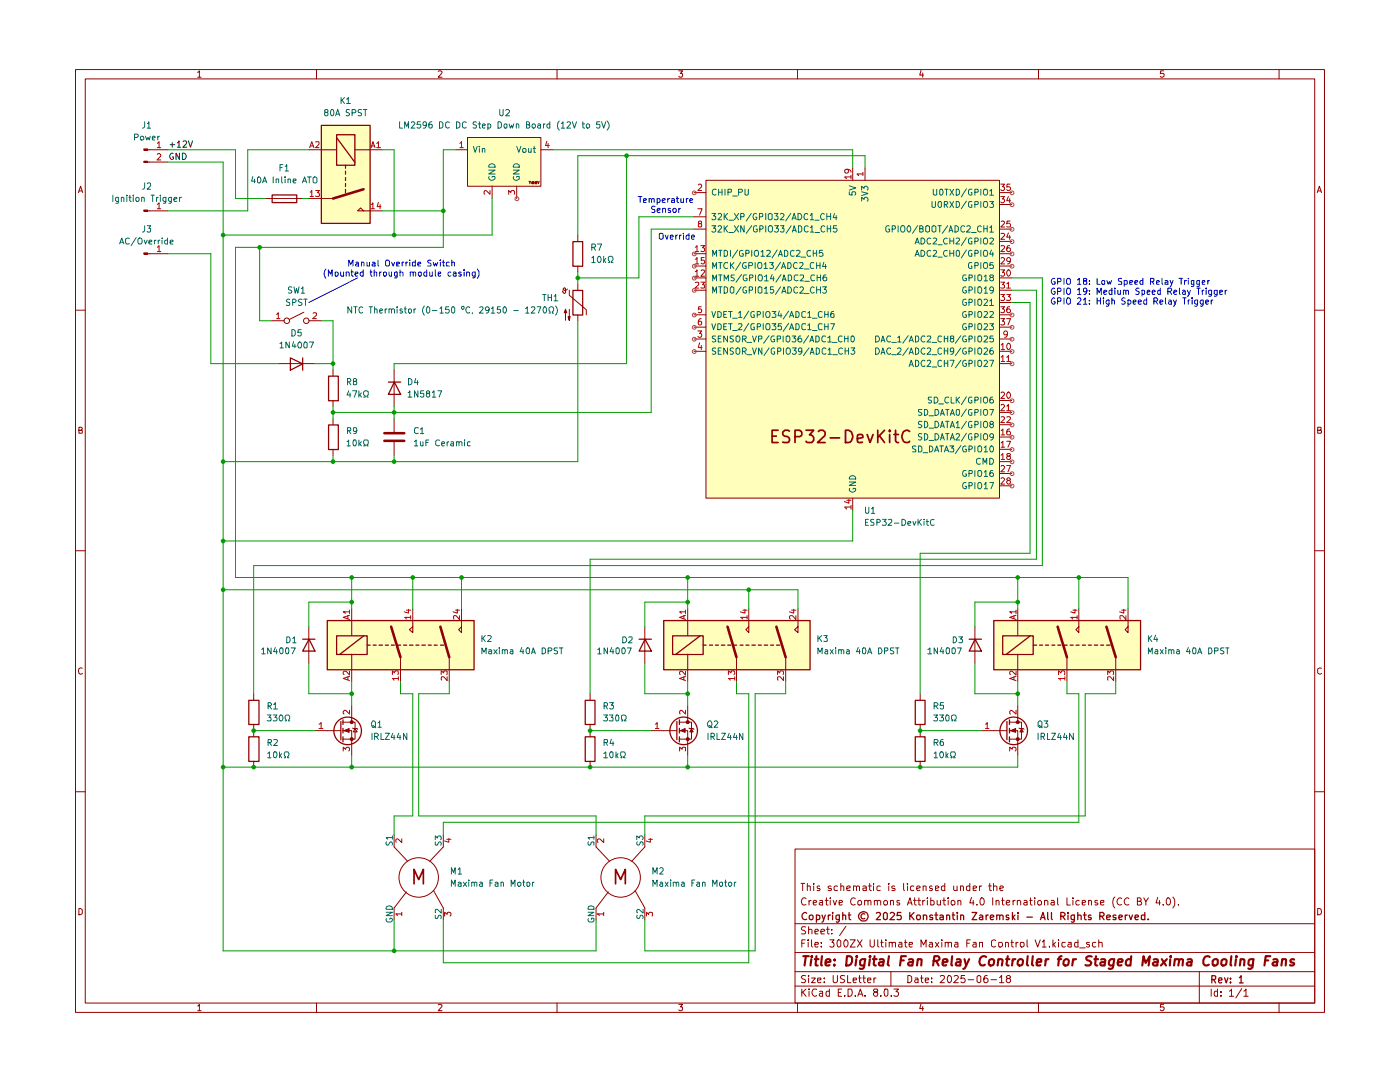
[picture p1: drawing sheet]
<svg xmlns="http://www.w3.org/2000/svg" width="279mm" height="216mm" viewBox="0 0 279 216" stroke-linecap="round" stroke-linejoin="round" font-family="sans-serif">
<g fill="none" stroke="#910000" stroke-width=".2">
<path d="M15.1 13.9h249.2v188.1h-249.2zM17 15.7h245.4v184.4h-245.4zM39.5 14.5l.3-.4v1.3M39.5 15.4h.6M63.2 13.9v1.8M87.5 14.2l.5-.1 .2 .3-.7 1h.7M111.2 13.9v1.8M135.5 14.1h.7l-.4 .5h.3v.7l-.5 .1-.1-.2M159.2 13.9v1.8M183.8 14.1l-.2 .9h.7M184.1 14.6v.8M207.3 13.9v1.8"/>
<path d="M232.2 14.1h-.6v.6l.6-.1 .1 .2v.4l-.2 .2h-.4l-.1-.2M255.3 13.9v1.8M15.7 38.4l.4-1.2 .4 1.2M15.7 38.1h.6M262.9 38.4l.4-1.2 .4 1.2M263.1 38.1h.5M15.1 61.9h1.9M262.4 61.9h1.9M15.7 85.8h.5l.2-.2-.1-.3h-.6v1.1h.6l.1-.5-.2-.1M263 85.8h.6v-.5h-.6v1.1h.6l.1-.4-.1-.2h-.2M15.1 109.9h1.9M262.4 109.9h1.9"/>
<path d="M16.4 133.3a.58 .58 0 0 0-.8 .6 .58 .58 0 0 0 .8 .5M263.7 133.3h-.3l-.4 .2 .1 .9 .3 .1 .3-.1M15.1 158h1.9M262.4 158h1.9M158.7 169.4h103.7v30.7h-103.7zM159.8 176.3h.8M160.2 176.3v1.4M160.9 179.3l-.1-.1a.5 .5 0 0 0-.8 .3 .67 .67 0 0 0 0 .8 .67 .67 0 0 0 .9 .2M161.1 176.9h.6v.8M161.1 176.3v1.4M161.5 179.7v.9M161.9 179.7l-.4 .2"/>
<path d="M162.4 176.3v.1M162.4 176.8v.9M163.6 179.7h.6v.9M163.6 176.9l-.4-.1-.1 .2 .1 .3h.4l.1 .2-.2 .2-.4-.1M164.2 180l-.7 .3v.1l.2 .2 .5-.1M164.7 179.7h.6M164.9 179.2v1.3l.4 .1M165.7 179.2v.1M165.7 179.7v.9M165.9 176.9l-.4-.1-.2 .2 .2 .3h.4v.2l-.2 .2-.4-.1M166.3 179.7l.3 .9 .4-.9M167.1 176.9l-.4-.1-.2 .2v.6h.6"/>
<path d="M167.8 176.9l.4-.1 .2 .2v.7M167.8 176.3v1.4M169 177.3l.7-.2v-.2l-.5-.1-.2 .2 .1 .6h.6M170.3 176.9l.4-.1 .2 .2v.7M170.3 176.8v.9M170.7 179.3l-.1-.1a.7 .7 0 0 0-.9 .5 .7 .7 0 0 0 .6 .9l.4-.1M170.9 177l.2-.2 .4 .2v.7M171.2 179.9l.2-.2h.3l.3 .2-.1 .6h-.6zM172.2 176.9l.4-.1 .3 .2v.7M172.5 179.8l.3-.1 .4 .1v.8M172.5 179.7v.9M172.9 177.1l-.7 .2v.3l.2 .1 .5-.1"/>
<path d="M173.2 179.8l.2-.1 .4 .1v.8M173.3 176.8h.6M173.6 176.3v1.2l.3 .2M174.3 176.3v.1M174.3 176.8v.9M174.5 179.8l.2-.1h.4v.9M174.5 179.7v.9M175.1 179.8l.2-.1 .5 .1v.8M175.7 176.9l-.4-.1-.3 .2 .1 .6h.6M176.4 179.9l.2-.2h.3l.2 .2-.1 .6h-.6zM177.4 176.3v.1M177.4 176.8v.9"/>
<path d="M177.7 179.8l.3-.1h.3v.9M177.7 179.7v.9M178.6 176.9l-.4-.1-.2 .2 .2 .3h.4v.2l-.2 .2-.4-.1M179.5 179.7h-.3l-.2 .2 .2 .3h.3l.1 .2-.2 .2-.4-.1M180.3 176.3v1.2l.2 .2M181.1 176.3v.1M181.1 176.8v.9M182.3 179.7h.6M182.4 176.9l-.5-.1-.2 .2 .1 .6h.6M182.5 179.2v1.2l.4 .2M183 177.3l.6-.2v-.2l-.5-.1-.1 .2v.5l.1 .2 .5-.1M183.1 179.7h.6"/>
<path d="M183.4 179.2v1.3l.3 .1M184.1 179.7v.9M184.2 176.9h.6v.8M184.2 176.8v.9M184.6 179.7l-.5 .2M185.1 179.2v.1M185.1 179.7v.9M185.8 179.7h.4l.2 .2-.1 .6h-.5M185.8 179.2v1.4M186 176.9l-.3-.1-.2 .2 .2 .3h.3l.1 .2-.2 .2-.4-.1M186.7 177.3l.7-.2-.1-.2h-.6v.7h.6M187 179.7v.7l.3 .2 .4-.1"/>
<path d="M187.7 179.7v.9M188.1 179.7h.6M188.4 179.2v1.2l.3 .2M188.5 176.9l-.4-.1-.2 .2 .1 .6h.5M188.5 176.3v1.4M189.2 179.2v.1M189.2 179.7v.9M189.9 179.7a.45 .45 0 0 1 .7 .2v.4l-.2 .2a.36 .36 0 0 1-.6-.2zM190.3 176.8v.7l.3 .2 .4-.1M191 176.8v.9M191.2 179.8l.1-.1 .5 .1v.8M191.2 179.7v.9"/>
<path d="M191.7 176.9l.4-.1 .2 .2v.7M191.7 176.8v.9M193.5 176.9l-.3-.1-.3 .2 .1 .6h.5M193.5 176.3v1.4M193.9 179.1l-.4 1.1h.9M194.2 177.3l.7-.2-.1-.2h-.6v.7h.6M194.2 179.7v.9M195.5 176.8v.9M195.7 179.2h.2a.75 .75 0 0 1 .6 .7 .75 .75 0 0 1-.6 .7 .97 .97 0 0 1-.2-1.4zM195.9 176.8l-.3 .1-.1 .1M197.3 176.8h.6M197.5 176.3v1.3l.4 .1"/>
<path d="M198.1 179.2v1.4M198.3 176.9l.4-.1 .3 .2v.7M198.3 176.3v1.4M198.8 179.8l.2-.1 .4 .1v.8M198.8 179.7v.9M199.6 177.3l.6-.2-.1-.3h-.4l-.1 .2v.5l.1 .2 .4-.1M199.9 179.7h.5M200.1 179.2v1.2l.3 .2M202.2 179.7v.9M202.6 179.7h-.3l-.1 .2M203 179.8l.3-.1 .4 .1v.8M203 179.7v.9"/>
<path d="M204.4 179.7h.3l.3 .1v.8M205 180l-.7 .3 .2 .3 .5-.1M205.5 179.7h.5M205.7 179.2v1.2l.3 .2M206.5 179.2v.1M206.5 179.7v.9M207.1 179.9l.2-.2h.3l.3 .2-.1 .6h-.6zM208.4 179.8l.3-.1 .4 .1v.8M208.4 179.7v.9M209.8 179.7h.4l.2 .1v.8M210.4 180l-.7 .3 .2 .3 .5-.1M211.1 179.2v1.2l.1 .2"/>
<path d="M212.9 179.2v1.4h.7M214.1 179.2v.1M214.1 179.7v.9M215.4 179.7h-.4l-.3 .2 .1 .6h.6M217.3 179.8l.1-.1 .4 .1v.8M217.3 179.7v.9M219 179.7h-.5v.4l.5 .1 .1 .2-.2 .2-.4-.1M222.5 179a1.64 1.64 0 0 0 0 2.2M223.9 179.3l-.1-.1a.67 .67 0 0 0-.9 .7 .67 .67 0 0 0 1 .6M225.3 179.3l-.1-.1a.67 .67 0 0 0-.8 .7 .67 .67 0 0 0 .9 .6M227 179.8h.6l.2-.4-.3-.2h-.5v1.4h.6l.2-.1v-.3l-.3-.4M228.3 179.2l.4 .7 .5-.7"/>
<path d="M228.7 179.9v.7M231.1 179.1l-.4 1.1h.9M231.4 179.7v.9M233.1 179.2a.75 .75 0 0 1 .5 .7 .75 .75 0 0 1-.5 .7l-.3-.3a.99 .99 0 0 1 .3-1.1zM234.1 179a1.77 1.77 0 0 1 .3 1.8l-.3 .4M15.7 181.3h.3l.4 .3v.7l-.4 .2h-.3zM158.7 196.8h103.7M158.7 193.9h103.7M158.7 190.1h103.7M158.7 184.3h103.7M160 197.4v1.4M160 188.2h.5"/>
<path d="M160.2 197.9l.7 .9M160.7 187.5h-.7v1.5M160.8 194.7l-.6-.1-.3 .3a.74 .74 0 0 0 .8 .6l.1 .3-.3 .3-.6-.1M160.8 185l-.6-.1-.2 .2v.4l.5 .2 .3 .4-.2 .2h-.7M160.9 197.4l-.9 .7M161.3 187.5v.2M161.3 188v1M161.4 194.6v.2M161.4 185.6l.2-.2 .4 .2v.7M161.4 184.9v1.4M161.4 195.2v.9M161.5 197.4h.1"/>
<path d="M161.5 197.8v1M162 195.2h.7l-.7 .9h.7M162 187.5v1.3l.1 .2M162.3 180.2l.7-.2-.1-.3h-.4l-.2 .1v.6l.2 .2 .4-.1M162.6 188.5l.7-.1-.1-.4h-.5l-.1 .2v.6l.2 .2 .4-.1M162.6 185.9l.7-.1-.2-.4h-.3l-.2 .2v.6l.1 .1h.5M163 197.4h-.6a.79 .79 0 0 0-.3 .8 .79 .79 0 0 0 .6 .6l.3-.2M163.1 195.6l.7-.1v-.3h-.6l-.1 .1 .1 .7h.6M163.6 197.9h.6v.9M163.8 185.9l.8-.1-.1-.3-.4-.1-.3 .2 .1 .7h.6M163.9 188.8v.2M163.9 188v.2"/>
<path d="M164.2 198.1l-.6 .2-.1 .2 .2 .3 .5-.1M164.5 195.9v.2M164.5 195.2v.1M164.9 185.4h.6M165.2 184.9v1.3l.1 .1h.2M165.5 197.9l-.4-.1-.3 .3 .1 .6h.6M165.5 197.4v1.4M165.6 187.5h.9l-.5 .5 .4 .1v.8l-.6 .1-.2-.2M166 186.3h.1M166 185.5v.1M166.3 194.6l.1 1.4a.52 .52 0 0 0 .7-.2v-1.2M167.1 187.7l.4-.2 .3 .3v.9l-.3 .3a.82 .82 0 0 1-.4-1.3z"/>
<path d="M167.3 198h.5M167.5 180.2l.6-.2v-.3h-.6v.8h.6M168 197.4h-.7v1.4h.7M168.6 198.6v.2M168.6 194.7h-.8a.57 .57 0 0 0 .1 .6 .57 .57 0 0 0 .6 .2l.1 .3a.6 .6 0 0 1-.9 .2M168.6 187.6l.1-.1a.75 .75 0 0 1 .6 .8 .75 .75 0 0 1-.6 .7 1.01 1.01 0 0 1-.1-1.4zM168.8 184.8l-1.2 1.9M169.2 194.6v1.5h.6M169.2 197.4h.6a.94 .94 0 0 1-.1 1.4h-.5zM169.7 187.5h1l-1 1.5h1M170.3 195.6l.6-.1v-.3h-.6v.1v.7h.6M170.7 198.6v.2"/>
<path d="M171.1 187.5l.9 1.5M171.2 198.8l.5-1.4 .5 1.4M171.4 195.2h.5M171.4 198.4h.6M171.5 194.6v1.2l.4 .3M172 187.5l-.9 1.5M172.2 195.2h.5M172.4 194.6v1.2l.1 .3h.2M172.6 198.6v.2M173.1 195.6l.7-.1-.1-.3h-.5l-.1 .1 .1 .7h.5M173.6 187.5v1.2l.4 .3h.2l.3-.3v-1.2M174.4 195.2v.9"/>
<path d="M174.7 197.9l-.4-.2 .2-.3h.6l.1 .3-.3 .2a.45 .45 0 0 0-.5 .2 .45 .45 0 0 0 0 .5l.1 .1a.44 .44 0 0 0 .6-.1 .44 .44 0 0 0-.2-.7M174.8 195.2h-.2l-.2 .2M175.2 187.5v1.3l.2 .2M175.8 198.6v.2M175.8 188h.5M175.9 187.5v1.3l.4 .2M176.5 197.4h.5l.2 .2v.9l-.3 .3a.99 .99 0 0 1-.4-1.4zM176.8 187.5v.2M176.8 188v1M177.5 188.1l.5-.1 .1 1M177.5 188v1M177.8 193.9v2.9"/>
<path d="M177.9 198.6v.2M178.1 188.2v-.2h.5l.1 1M178.4 197.4h.9l-.5 .5h.3l.2 .2-.1 .5-.1 .2h-.5l-.2-.2M179.4 188h.5l.1 1M180 188.4h-.5l-.2 .2 .2 .4 .5-.1M180.5 188h.5M180.7 187.5v1.3l.3 .2M181.1 180.6l.5-1.4 .4 1.4M181.2 194.6h.3l.4 .4v.7l-.4 .4h-.3zM181.2 180.2h.7M181.4 188.5l.7-.1-.1-.4h-.5l-.1 .2v.6l.2 .2 .4-.1M182.6 195.2h.5l.1 .9"/>
<path d="M183.2 195.5h-.5l-.2 .2 .2 .4 .5-.1M183.7 195.2h.5M183.8 189v-1.5l.5 1 .5-1v1.5M183.9 194.6v1.2l.3 .3M184.7 195.6l.6-.1-.1-.3h-.5v.1v.7h.5M185.5 188h.5l.1 1M185.9 195.9v.2M185.9 195.2v.1M186.1 188.4h-.5l-.2 .2 .2 .4 .5-.1M186.7 188l.7 1M187.4 188l-.7 1M187.7 194.8l.2-.2 .5 .1 .1 .5-.9 .9h.9"/>
<path d="M188 187.5v.2M188 188v1M188.6 188.1l.6-.1v1M188.6 188v1M189.2 194.7l.2-.1a.75 .75 0 0 1 .5 .8 .75 .75 0 0 1-.5 .7 1.01 1.01 0 0 1-.2-1.4zM189.2 188.2l.1-.2h.5l.1 1M190.4 194.8l.6-.2 .3 .5-1 1h1M190.6 188h.5l.1 1M191.2 188.4h-.5l-.2 .2 .2 .4 .5-.1M192.5 194.6h-.6l-.1 .7 .6-.1 .2 .3v.3l-.2 .3-.6-.2M193 188.2h.5M193.2 195.5h1.1"/>
<path d="M193.6 187.5h-.6v1.5M194.2 188h.5l.1 1M194.8 188.4h-.5l-.2 .2 .2 .4 .5-.1M195 194.9l.3-.3 .4 .3v.9l-.3 .3-.4-.3zM195 180.5v.1M195.5 188.1l.6-.1v1M195.5 188v1M197 194.6l-.4 .1-.2 .3v1a.52 .52 0 0 0 .8-.2l-.1-.5-.3-.1h-.4l-.1 .3M197.8 195.5h1.1M198.7 187.7l-.4-.2-.4 .4v.9l.4 .2 .4-.2M199.3 188.1l.6-.1 .2 .3v.4a.45 .45 0 0 1-.8 .1zM199.5 195.1l.4-.5v1.5"/>
<path d="M199.5 196.1h.8M200.7 188.1l.5-.1v1M200.7 188v1M200.8 180.2l.7-.2v-.3h-.4l-.3 .1v.6l.3 .2 .4-.1M201.2 195.2h-.3l-.1-.3 .4-.3h.2l.3 .3-.1 .3-.8 .3v.3l.4 .3h.2l.3-.3v-.3l-.3-.3M201.8 188h.5M201.9 187.5v1.3l.4 .2M202.8 188v1M203.2 188h-.3l-.1 .3M203.7 188l.6 .1 .1 .6a.45 .45 0 0 1-.7 .2zM205 187.5v1.3l.1 .2M206.6 187.5l.5 1.5 .5-1.5"/>
<path d="M208 188l.4-.5v1.5M208 189h.8M209.5 188.8v.2M210.1 187.5v1.5M210.2 188.4l.4 .6M210.6 188l-.5 .5M211.2 187.5v.2M211.2 188v1M212.6 188h-.6l-.1 .3 .1 .6h.6M213.2 188h.6v1M213.8 188.4h-.4l-.3 .2v.2l.3 .2 .4-.1M215.1 188h-.6v.3v.6h.6"/>
<path d="M215.1 187.5v1.5M215.5 189.1h1.1M216 180.2l.7-.2-.1-.3h-.6v.8h.6M217.4 188h-.5l-.1 .2 .1 .2 .5 .1v.4h-.6M218.7 188h-.5l-.2 .3v.4l.3 .3 .4-.1M219.3 188.1l.6-.1 .1 1M219.3 187.5v1.5M219.6 180.2l.7-.2v-.3h-.4l-.3 .1v.6l.3 .2 .4-.1M232.2 180.5v.1M235.2 180.5v.1M239.3 193.9v6.2M241.7 197.4v1.4"/>
<path d="M243 197.9l-.4-.1-.3 .3 .1 .6h.6M243 197.4v1.4M243.7 198.6v.2M243.7 197.9v.1M245.4 197.8l.4-.4v1.4M245.4 198.8h.8M247.8 197.3l-1.2 1.8M248.2 197.8l.5-.4v1.4M248.2 198.8h.9M263 181.3a.65 .65 0 0 1 .7 .6 .65 .65 0 0 1-.7 .6zM39.5 200.7l.3-.3v1.3M39.5 201.7h.6"/>
<path d="M63.2 200.1v1.9M87.5 200.5l.5-.1 .2 .3-.7 1h.7M111.2 200.1v1.9M135.5 200.4h.7l-.4 .5h.3v.7l-.5 .1-.1-.2M159.2 200.1v1.9M183.8 200.3l-.2 .9h.7M184.1 200.8v.9M207.3 200.1v1.9M232.2 200.4h-.6v.6l.6-.1 .1 .2v.3l-.2 .3h-.4l-.1-.2M255.3 200.1v1.9"/>
</g>
<g fill="none" stroke="#910000" stroke-width=".25">
<path d="M161 182.2a.68 .68 0 0 0-1 .5 .68 .68 0 0 0 .7 .8l.3-.1M161.6 182.7h.1a.36 .36 0 0 1 .6 .1v.5a.41 .41 0 0 1-.4 .2 .41 .41 0 0 1-.4-.2zM162.9 182.7l.4-.1 .3 .2-.1 .6h-.6M162.9 182.6v1.4M164 182.6l.4 .9M164.7 182.6l-.4 1.3-.3 .1M165.3 182.6v.9M165.7 182.6l-.3 .1-.1 .1M166.2 182.1v.1M166.2 182.6v.9M167.5 182.6v1.2l-.2 .2-.4-.1M167.5 182.7l-.4-.1-.3 .2 .1 .6h.6"/>
<path d="M168.2 182.7l.4-.1 .2 .1v.8M168.2 182.1v1.4M169.3 182.6h.5M169.5 182.1v1.2l.3 .2M172.6 182.4l-.4-.1-.4 .4 .2 .6h.6M174.9 182.2l.6-.1 .2 .2-.1 .4-.7 .8h.8M176.3 182.3l.4-.2 .4 .2-.1 1.1h-.6zM177.7 182.2l.1-.1h.4l.3 .2v.2l-.9 1h.9M179.8 182.1h-.7l-.1 .6h.7l.2 .2-.1 .5h-.8M181.6 182.1v1.4M181.7 182.7l.7 .8M182.4 182.1l-.8 .8"/>
<path d="M183 182.7h.6v.7h-.6zM184.3 182.7l.4-.1 .3 .1v.8M184.3 182.6v.9M186.1 182.7l-.4-.1-.2 .1 .2 .4h.4v.3h-.6M186.6 182.6h.6M186.8 182.1v1.3l.4 .1M187.6 182.7l.4-.1 .3 .1v.8M188.3 182.9l-.7 .2v.3h.7M188.9 182.7l.5-.1 .1 .1v.8M188.9 182.6v.9M190 182.6h.5M190.2 182.1v1.2l.3 .2"/>
<path d="M191 182.1v.1M191 182.6v.9M191.7 182.7l.4-.1 .2 .1v.8M191.7 182.6v.9M194 182.1h.9l-.9 1.4h.9M195.5 182.7l.4-.1 .2 .1v.8M196.1 182.9l-.7 .3 .2 .3 .5-.1M196.8 182.6v.9M197.2 182.6l-.3 .1-.1 .1M197.7 183.1l.6-.2-.1-.2-.4-.1-.1 .1v.6l.1 .2 .4-.1M198.9 182.7h.6v.8M198.9 182.6v.9"/>
<path d="M199.5 182.7l.3-.1 .4 .1v.8M201.3 182.7l-.3-.1-.2 .2 .2 .3h.3l.1 .2-.2 .2-.4-.1M202.1 182.1v1.4M202.1 183l.5 .5M202.6 182.6l-.5 .5M203.2 182.1v.1M203.2 182.6v.9M204.9 183h1.1M207.6 183.5l.5-1.4 .5 1.4M207.8 183.1h.7M209.1 182.1v1.2l.2 .2M209.8 182.1v1.2l.2 .2"/>
<path d="M211.7 182.8l.7-.1 .2-.4-.4-.2h-.5v1.4M212 182.8l.6 .7M213.1 182.1v.1M213.1 182.6v.9M214.4 182.6v1.2l-.2 .2-.4-.1M214.4 182.7l-.4-.1-.3 .2 .1 .6h.6M215.1 182.7l.4-.1 .3 .1v.8M215.1 182.1v1.4M216.2 182.6h.6M216.4 182.1v1.2l.4 .2M217.7 182.7l-.3-.1-.2 .2 .2 .3h.3l.1 .2-.2 .2-.4-.1M219.5 182.8h.6l.2-.2v-.3l-.2-.2h-.6v1.4"/>
<path d="M219.8 182.8l.5 .7M220.8 183.1l.8-.2v-.2l-.2-.1-.6 .1v.6l.3 .2 .4-.1M222.7 182.7l-.4-.1-.2 .1 .2 .4h.4v.3h-.6M223.3 183.1l.7-.2-.1-.2-.4-.1-.2 .1v.6l.2 .2 .4-.1M224.6 182.6v.9M225 182.6l-.3 .1-.1 .1M225.3 182.6l.4 .9 .3-.9M226.5 183.1l.7-.2-.2-.3h-.3l-.2 .1v.6l.2 .2 .4-.1M228.5 182.7h-.7v.7h.7M228.5 182.1v1.4M229.1 183.4v.1M241.8 195.4h.7l.1-.6-.8-.1v1.4"/>
<path d="M242.2 195.4l.4 .7M243.2 195.6l.7-.1-.2-.4-.4 .1-.1 .7 .2 .2 .4-.1M244.4 195.1l.3 1 .4-1M245.6 196v.1M245.6 195.2v.2M247.4 195.1l.3-.4v1.4M247.4 196.1h.7"/>
<circle cx="172.3" cy="182.8" r=".95"/>
</g>
<g fill="none" stroke="#910000" stroke-width=".42">
<path d="M160.3 190.8h1.1M160.8 190.8l-.2 1.9M161.9 191.4l-.1 1.3M162 190.8v.2M162.6 191.4h.8M162.9 190.8l-.1 1.8 .4 .1M164 190.8l-.1 1.6 .1 .3M164.8 192.1l.9-.2-.1-.4a.6 .6 0 0 0-.8 .1v1h.8M166.5 192.5v.2M166.6 191.5v.1M169 190.8h.5l.5 .2a1.17 1.17 0 0 1-.5 1.6l-.6 .1zM170.9 191.4l-.2 1.3"/>
<path d="M171 190.8v.2M172.7 191.4l-.4 1.8-.2 .1-.5-.1M172.7 191.5a.72 .72 0 0 0-1 .2v.8l.2 .2 .6-.1M173.6 191.4l-.2 1.3M173.7 190.8l-.2 .1 .1 .1 .1-.2-.1 .2M174.2 191.4h.8M174.5 190.8l-.1 1.6 .1 .2 .3 .1M175.6 191.5h.7l-.1 1.2M176.3 191.9l-.8 .2a.36 .36 0 0 0 .1 .6l.6-.1M177.4 190.8l-.2 1.6 .2 .3M179.8 191.6h.6M180.8 190.8h-.9l-.3 1.9"/>
<path d="M181.4 191.5h.8l-.1 1.2M182.2 191.9l-.6 .1-.4 .2 .1 .4 .2 .1 .6-.1M183.2 191.6l.2-.2 .5 .1v1.2M183.2 191.4l-.2 1.3M186.3 191.7l.9-.1 .3-.2-.1-.4-.2-.2h-.7l-.3 1.9M186.8 191.7l.5 1M188.2 192.1l.9-.2-.1-.4a.6 .6 0 0 0-.8 .1v1h.6M190 190.8l-.1 1.6 .1 .3M191 191.5h.6v1.2M191.7 191.9l-.7 .1-.3 .4 .3 .3 .6-.1M192.5 191.4l.3 1.3M193.4 191.4l-.8 1.8-.4 .1"/>
<path d="M196.8 191l-.1-.1a.81 .81 0 0 0-1.1 .3l-.2 .7 .1 .3a.62 .62 0 0 0 1.1 .3M197.5 191.6l.3-.2 .4 .1 .2 .2-.1 .6a.55 .55 0 0 1-.5 .4 .55 .55 0 0 1-.5-.4zM199.3 191.6l.2-.2 .5 .1-.1 1.2M199.3 191.4l-.2 1.3M200.8 191.4h.7M201.1 190.8l-.2 1.6 .1 .2 .3 .1M202.1 191.4l-.1 1.3M202.6 191.4l-.5 .3M203.4 191.5l.4-.1 .3 .2v.7a.55 .55 0 0 1-.5 .4 .55 .55 0 0 1-.5-.4l.1-.6zM205.1 190.8l-.2 1.6 .3 .3M206.1 190.8l-.2 1.6 .3 .3M206.9 192.1l.9-.2v-.4l-.6-.1-.2 .2-.1 1h.7"/>
<path d="M208.7 191.4l-.1 1.3M209.3 191.4l-.6 .2v.1M211.1 191.4h.7M211.9 190.8l-.5 .2-.2 1.7M212.3 191.7l.4-.3 .4 .1 .2 .2-.1 .6a.55 .55 0 0 1-.5 .4 .55 .55 0 0 1-.5-.4zM214.2 191.4l-.2 1.3M214.8 191.4l-.5 .1-.1 .2M217.9 190.9a.79 .79 0 0 0-1.1 .2l.2 .5a.95 .95 0 0 1 .8 .5l-.2 .4a.92 .92 0 0 1-1 .1M218.4 191.4h.8M218.7 190.8l-.1 1.6v.2l.4 .1M219.7 191.5h.8l-.1 1.2M220.5 191.9l-.8 .2a.36 .36 0 0 0 .1 .6l.6-.1"/>
<path d="M222.3 191.5a.65 .65 0 0 0-.9 .2v.8a.64 .64 0 0 0 .8 .1M222.4 191.4l-.3 1.6a.53 .53 0 0 1-.8 .2M223.1 192.1l.9-.2v-.4a.6 .6 0 0 0-.9 .1v1h.7M225.7 191.5a.65 .65 0 0 0-1 .2v.8a.64 .64 0 0 0 .9 .1M225.8 190.8l-.2 1.9M228 192.7l.2-1.9 .4 1.3 .9-1.3-.3 1.9M230.2 191.5h.8l-.1 1.2M231.1 191.9l-.7 .1-.3 .2 .1 .4 .1 .1 .7-.1M231.9 191.4l.8 1.3M232.9 191.4l-1.2 1.3M233.5 191.4v1.3M233.6 190.8v.2"/>
<path d="M234.5 191.6l.1-.1a.48 .48 0 0 1 .7 .1l-.1 1.1M234.5 191.4l-.2 1.3M235.3 191.6a.48 .48 0 0 1 .8-.1l-.1 1.2M237 191.5h.8l-.1 1.2M237.9 191.9l-.7 .1-.3 .2v.4l.2 .1 .7-.1M241.4 191l-.1-.1a.77 .77 0 0 0-.9 .1l-.2 .6v.6a.68 .68 0 0 0 1.1 .3M242 191.7a.63 .63 0 0 1 1-.1v.7a.63 .63 0 0 1-1 .2zM243.9 191.6l.3-.2 .5 .2-.1 .9-.3 .2-.5-.2zM245.7 190.8l-.1 1.6 .1 .3M246.7 191.4l-.2 1.3M246.8 190.8v.2M247.6 191.6l.3-.2 .4 .1v1.2"/>
<path d="M247.6 191.4l-.2 1.3M250.1 191.4l-.1 1.6-.4 .3-.5-.1M250.1 191.5l-.5-.1-.4 .3v.8l.3 .2 .5-.1M252.5 191.6h.6M253.5 190.8h-.9l-.3 1.9M254.1 191.5h.8l-.1 1.2M255 191.9l-.7 .1-.3 .2v.4l.2 .1 .7-.1M255.9 191.6l.3-.2 .5 .1-.1 1.2M255.9 191.4l-.2 1.3M258.3 191.5a.48 .48 0 0 0-.8 .2 .6 .6 0 0 0 .7 .4l.1 .3a.6 .6 0 0 1-.9 .2"/>
</g>
<g fill="#ffb">
<path d="M140.9 36h58.6v63.4h-58.6z"/>
<path d="M93.3 27.4h14.6v9.8h-14.6z"/>
<path d="M198.3 123.8h29.3v9.8h-29.3z"/>
<path d="M65.3 123.8h29.3v9.8h-29.3z"/>
<path d="M64.1 25h9.7v19.5h-9.7z"/>
<path d="M132.4 123.8h29.2v9.8h-29.2z"/>
</g>
<path d="M114.3 58h2v4.9h-2zM65.6 75.1h1.9v4.9h-1.9zM77.5 76.2h2.5M78.7 76.2l1.3 2.5h-2.5zM65.6 84.8h1.9v4.9h-1.9z" fill="none" stroke="#910000" stroke-width=".25"/>
<g fill="none" stroke="#910000" stroke-width=".2">
<path d="M138.5 38.4h2.4M140.9 36h58.6v63.4h-58.6zM170.2 33.5v2.5M172.6 33.5v2.5M199.5 38.4h2.4M112.2 58.1l.1 .2M112.4 58.3l.2 .2 .3-.2M112.6 57.4l-.2 .3a.45 .45 0 0 0 .4 .3 .45 .45 0 0 0 .4-.3M112.6 57.5l.3 .2M112.9 57.7v.5M113.6 57.9v1l3.4 2.9v1M138.5 55.5h2.4"/>
<path d="M138.5 50.6h2.4M138.5 53.1h2.4M138.5 57.9h2.4M138.5 45.7h2.4M138.5 43.3h2.4M199.5 55.5h2.4M199.5 50.6h2.4M199.5 53.1h2.4M199.5 57.9h2.4M199.5 48.2h2.4M199.5 45.7h2.4M199.5 40.8h2.4"/>
<path d="M66.5 73.8v1.2M66.5 79.9v1.2M78.7 73.8v7.3M112.9 62v-.3l.2 .7h-.5l.3-.7v2.2M138.5 70.1h2.4M138.5 67.6h2.4M138.5 62.8h2.4M138.5 65.3h2.4M199.5 70.1h2.4M199.5 72.6h2.4M199.5 79.9h2.4M199.5 67.6h2.4"/>
<path d="M199.5 60.4h2.4M199.5 62.8h2.4M199.5 65.3h2.4M66.5 83.6v1.1M66.5 89.7v1.1M170.2 99.4v2.5M199.5 87.2h2.4M199.5 89.7h2.4M199.5 92.1h2.4M199.5 82.3h2.4M199.5 84.7h2.4M199.5 94.5h2.4"/>
<path d="M199.5 96.9h2.4"/>
</g>
<g fill="none" stroke="#910000" stroke-width=".34">
<path d="M154.1 87h.8M155.3 85.8h-1.2v2.5h1.2M157.6 86l-.4-.2h-.6a.62 .62 0 0 0-.4 .6 .62 .62 0 0 0 .4 .6l.5 .1a.62 .62 0 0 1 .5 .6 .62 .62 0 0 1-.5 .6l-.9-.1M158.7 87.1h.9a.68 .68 0 0 0 .4-.6 .68 .68 0 0 0-.4-.7h-.9v2.5M160.9 85.8h1.5l-.9 1a.82 .82 0 0 1 .9 .5v.6l-.3 .3-.9 .1-.3-.2M163.3 86.1l.4-.3h.6a.72 .72 0 0 1 .3 1.1l-1.5 1.4h1.6M165.7 87.4h1.9M168.7 85.8h.6l.6 .4a1.39 1.39 0 0 1-.6 2.1h-.6zM171.1 87.5l1.1-.2-.1-.5-.7-.1-.2 .1-.1 .2 .1 1.2h.9M173.1 86.7l.5 1.6 .6-1.6M175.2 85.8v2.5M175.5 86.9l1 1.4"/>
<path d="M176.5 85.8l-1.3 1.5M177.5 85.8v.3l.2-.1-.2-.2v.3M177.5 86.7v1.6M178.4 86.7h.9M178.7 85.8v2.2l.2 .2 .4 .1M181.5 86.1a.8 .8 0 0 0-1.2 .1 1.39 1.39 0 0 0 .5 2.1l.6-.1 .1-.1"/>
</g>
<g fill="none" stroke="#006665" stroke-width=".2">
<path d="M142.9 37.8h-.5a.61 .61 0 0 0-.3 .7 .61 .61 0 0 0 .8 .4M143.4 37.8v1.1M143.4 38.4h.7M144.1 37.8v1.1M144.7 37.8v1.1M145.3 38.4h.6l.1-.6h-.7v1.1M146.2 39.1h.9M147.4 38.4h.6l.2-.2-.1-.4h-.7v1.1M148.7 37.8l.1 1.1a.36 .36 0 0 0 .5-.2v-.9M169.5 38.3v.6h.6v-.6h.5l.2 .1v.4l-.2 .1M169.5 37.1l1.3 .4-1.3 .4M172 38.3l1.2 .3-1.2 .4"/>
<path d="M172 37.9v-.7l.5 .4 .1-.4h.4l.2 .2v.4l-.1 .1M186.3 37.8v.9l.2 .2h.4v-1.1M187.7 37.8h.3a.72 .72 0 0 1-.2 1.1l-.3-.2v-.7zM188.5 37.8h.7M188.9 37.8v1.1M189.6 37.8l.7 1.1M190.3 37.8l-.7 1.1M190.8 37.8h.5a.66 .66 0 0 1 .2 .7 .66 .66 0 0 1-.7 .4zM192.9 37.7l-1 1.6M194 37.8h-.5l-.2 .2v.7a.45 .45 0 0 0 .7 .2v-.5h-.2M194.6 38.4h.6v-.6h-.6v1.1M195.7 37.8v1.1"/>
<path d="M196.4 37.8h.5l.2 .4-.1 .6-.2 .1h-.4l-.1-.4zM197.5 38.1l.4-.3v1.1M197.5 38.9h.8M142.1 42.6h.7l-.4 .5 .4 .1v.5l-.2 .2h-.4l-.1-.2M142.1 45h.7l-.4 .5 .4 .1v.5l-.2 .2h-.4l-.1-.2M142.2 56v-1.1l.4 .8 .4-.8v1.1M142.2 51.1v-1.1l.4 .8 .4-.8v1.1M142.2 53.6v-1.2l.4 .9 .4-.9v1.2M142.2 58.5v-1.3l.4 1 .4-1v1.3M143.3 42.8l.5-.2 .1 .1 .1 .3-.7 .9h.7M143.3 45.2l.5-.2 .2 .4-.7 .9h.7M143.4 54.9h.7"/>
<path d="M143.4 50h.7M143.4 52.4h.7M143.4 57.2h.7M143.8 50v1.1M143.8 52.4v1.2M143.8 54.9v1.1M143.8 57.2v1.3M144.5 56v-1.1l.4 .8 .5-.8v1.1M144.5 50h.4l.3 .2v.7l-.2 .2h-.5zM144.5 57.2l.5 .1 .2 .3v.6l-.3 .3h-.4zM144.5 42.6v1.3M144.5 45v1.3"/>
<path d="M144.7 43.2l.5 .7M144.7 45.5l.5 .8M145.2 52.5l-.5-.1a.61 .61 0 0 0-.2 .8 .61 .61 0 0 0 .7 .3M145.2 42.6l-.7 .7M145.2 45l-.7 .7M145.5 46.4h.9M145.5 43.9h.9M145.8 50v1.1M145.8 52.4v1.2M146 57.2l.5 .2v.9l-.5 .2a.86 .86 0 0 1 0-1.3zM146 52.9l.5 .7M146.5 52.4l-.7 .7"/>
<path d="M146.6 54.9h-.6l-.1 .1 .1 .4 .5 .1v.5h-.6M146.6 42.6l.8 1.3M146.6 45l.8 1.3M147.2 49.9l-1.1 1.6M147.4 42.6l-.8 1.3M147.4 45l-.8 1.3M147.8 43.3l.7-.1v-.4l-.2-.2h-.5v1.3M147.8 52.3l-1 1.6M147.9 57.2l-1 1.6M148 54.8l-1.1 1.5M148.2 50h-.2l-.4 .2v.7l.2 .2h.5v-.5h-.2M148.5 45v1.3l-.7-1.3v1.3"/>
<path d="M148.8 50.5h.6v-.5h-.6v1.1M148.9 52.4h-.5a.61 .61 0 0 0-.2 .8 .61 .61 0 0 0 .7 .3v-.4h-.2M148.9 57.3l-.1-.1a.64 .64 0 0 0-.6 .6 .64 .64 0 0 0 .6 .7l.2-.2v-.3h-.2M149 54.9h-.5l-.2 .2v.6l.2 .3h.6v-.5h-.3M149.4 53h.6l.2-.4-.2-.2h-.6v1.2M149.5 57.9l.7-.1v-.4l-.2-.2h-.5v1.3M149.6 55.5l.6-.1v-.5h-.6v1.1M149.9 42.6l-1 1.5M150 50v1.1M150 45l-1.1 1.6M150.6 50.1l.5-.1a.86 .86 0 0 1 .1 1.1h-.4a.82 .82 0 0 1-.2-1zM150.7 52.4v1.2"/>
<path d="M150.8 54.9v1.1M150.8 57.2v1.3M151 42.7l-.1-.1a.64 .64 0 0 0-.6 .6 .64 .64 0 0 0 .5 .7l.2-.2v-.4h-.2M151 45.1h-.5l-.1 .3v.6l.1 .2 .4 .1 .2-.2v-.4h-.2M151.3 57.4l.3-.2 .5 .2v.9l-.3 .2-.5-.2zM151.4 52.4h.5a.77 .77 0 0 1-.2 1.2h-.2a.86 .86 0 0 1-.1-1.2zM151.6 43.3l.6-.1v-.4l-.1-.2h-.5v1.3M151.6 45.7l.6-.1v-.5l-.6-.1v1.3M151.9 50.3l.3-.3v1.1M151.9 51.1h.7M152.5 52.7l.3-.3v1.2M152.5 53.6h.7"/>
<path d="M152.6 55.2l.4-.3v1.1M152.6 57.6l.3-.4v1.3M152.6 56h.7M152.6 58.5h.6M152.8 42.6v1.3M152.8 45v1.3M153 50h.5l.3 .2-.8 .9h.8M153.3 42.8l.3-.2 .5 .2v.9l-.3 .2-.5-.2zM153.5 45.1l.4-.1a.86 .86 0 0 1 0 1.3 .46 .46 0 0 1-.6-.4zM153.6 52.4h.7l-.4 .4 .4 .1v.6h-.7M154.1 54.8l-.3 .8h.7M154.3 57.2h-.5v.6h.5l.1 .4-.2 .3-.4-.2"/>
<path d="M154.3 55.2v.8M154.5 42.6h.8l-.4 .5 .3 .1v.6l-.5 .1-.2-.2M154.6 45h.8l-.5 .5 .5 .2v.4l-.3 .2h-.3l-.2-.2M155.1 49.9l-1 1.6M155.4 51.1l.4-1.1 .3 1.1M155.4 50.8h.6M155.8 42.8l.4-.2 .3 .4-.8 .9h.8M155.8 45h.7l-.4 .5 .4 .1v.5l-.2 .2h-.3l-.2-.2M155.8 52.3l-1.1 1.6M155.8 57.2l-1 1.6M155.9 54.8l-1 1.5M156 53.6l.4-1.2 .4 1.2"/>
<path d="M156 58.5l.5-1.3 .4 1.3M156.1 56l.4-1.1 .4 1.1M156.1 53.3h.6M156.1 58.2h.6M156.2 55.7h.6M156.5 50h.4l.3 .2v.7l-.1 .2h-.6zM157.2 52.4h.4a.66 .66 0 0 1 .3 .8 .66 .66 0 0 1-.7 .4zM157.2 57.2a.65 .65 0 0 1 .8 .7 .65 .65 0 0 1-.8 .6zM157.3 54.9h.5l.2 .2v.6a.52 .52 0 0 1-.7 .3zM157.8 42.6l-1 1.5M157.9 45l-1 1.6M158.1 43.9l.4-1.3 .4 1.3"/>
<path d="M158.2 46.3l.3-1.3 .4 1.3M158.2 43.5h.5M158.2 46h.6M158.5 50h-.3a.67 .67 0 0 0-.5 .5 .67 .67 0 0 0 .3 .6h.5M158.9 50h.5l.3 .2-.8 .9h.8M159.1 52.5l-.5-.1a.61 .61 0 0 0-.2 .8 .61 .61 0 0 0 .7 .3M159.2 57.4l-.3-.2a.65 .65 0 0 0-.5 .7 .65 .65 0 0 0 .5 .6l.3-.2M159.3 54.9h-.6l-.2 .2 .1 .8 .3 .1h.4M159.3 42.6a.65 .65 0 0 1 .7 .6 .65 .65 0 0 1-.7 .7zM159.3 45l.5 .1 .2 .3v.6l-.3 .3h-.4zM159.6 52.5l.6-.1 .1 .3-.8 .9h.8M159.7 54.9h.7v.5l-.7 .6h.7"/>
<path d="M159.7 57.4l.4-.2 .3 .4-.8 .9h.8M159.8 51.3h1M160.5 53.7h1M160.5 58.6h1M160.6 56.1h.9M161.2 42.8l-.3-.2a.65 .65 0 0 0-.5 .6 .65 .65 0 0 0 .5 .7l.3-.2M161.3 45.2l-.4-.2-.4 .4 .1 .7 .3 .2 .4-.2M161.7 43l.3-.4v1.3M161.7 45.4h.2l.1-.4v1.3M161.7 46.3h.7M161.7 43.9h.7M161.8 50h-.3a.67 .67 0 0 0-.5 .5 .67 .67 0 0 0 .3 .6h.5"/>
<path d="M162.3 50v1.1M162.3 50.5h.7M162.4 52.5l-.5-.1-.2 .3v.6a.45 .45 0 0 0 .7 .2M162.5 57.4l-.3-.2a.65 .65 0 0 0-.5 .7 .65 .65 0 0 0 .5 .6l.3-.2M162.6 54.9h-.6a.67 .67 0 0 0-.2 .6 .67 .67 0 0 0 .5 .5h.3M162.6 46.4h1M162.6 43.9h.9M163 50v1.1M163 52.4v1.2M163 57.2v1.3M163 53h.7M163 57.8h.7"/>
<path d="M163.1 54.9v1.1M163.1 55.4h.6M163.7 52.4v1.2M163.7 54.9v1.1M163.7 57.2v1.3M164.2 50h-.6l-.1 .5 .5-.1 .3 .2v.4l-.2 .1h-.6M164.2 57.2h.7l-.4 .5 .3 .1 .1 .2-.1 .4-.5 .1-.1-.2M164.4 52.3l-.2 .9h.7M164.5 42.8l-.2-.2a.65 .65 0 0 0-.6 .6 .65 .65 0 0 0 .6 .7l.2-.2M164.6 45.2l-.3-.2a.65 .65 0 0 0-.5 .7 .65 .65 0 0 0 .5 .6l.3-.2M164.8 52.7v.9M164.8 54.9h-.3l-.2 .2v.9a.42 .42 0 0 0 .6-.1 .42 .42 0 0 0 0-.5l-.4-.1-.2 .2"/>
<path d="M165 42.6v1.3M165 43.2h.8M165.1 45.6h.7M165.1 45v1.3M165.8 42.6v1.3M165.8 45v1.3M166.5 42.6l-.2 .8h.7M166.9 43v.9M167 45h-.6l-.1 .6 .6-.1 .1 .2v.4l-.2 .2h-.3l-.2-.2M172 40.1v-.7l.5 .4 .1-.4h.4l.2 .2v.4l-.1 .1M177.5 45.1l-.4-.1-.3 .4v.6l.3 .3 .4-.2v-.4h-.2M178.1 45.7l.5-.1v-.5l-.5-.1v1.3"/>
<path d="M179.2 45v1.3M179.9 45.1l.4-.1a.86 .86 0 0 1 0 1.3 .46 .46 0 0 1-.6-.4zM181.4 45a.68 .68 0 0 1 .4 .7 .68 .68 0 0 1-.4 .6 .75 .75 0 0 1 0-1.3zM182.6 48.7l.4-1.2 .5 1.2M182.6 51.1l.4-1.1 .5 1.1M182.7 50.8h.6M182.7 48.3h.6M183.1 45l-1 1.6M183.6 45.6h.4l.2-.3-.2-.3h-.4v1.3h.4l.2-.2v-.4l-.2-.1M183.8 47.5a.66 .66 0 0 1 .7 .4 .66 .66 0 0 1-.2 .8h-.5zM183.8 50a.66 .66 0 0 1 .7 .3 .66 .66 0 0 1-.2 .8h-.5zM184.7 45.2l.3-.2 .5 .2v.9l-.3 .2-.5-.2z"/>
<path d="M185.8 47.6l-.3-.1a.67 .67 0 0 0-.5 .5 .67 .67 0 0 0 .2 .7l.6-.1M185.8 50h-.3a.67 .67 0 0 0-.5 .5 .67 .67 0 0 0 .2 .6h.6M186 45.2l.3-.2 .5 .2v.9l-.3 .2-.5-.2zM186 40.2l.1 1.1a.36 .36 0 0 0 .6-.2v-.9M186.3 47.6l.4-.1 .2 .3-.7 .9h.7M186.3 50h.4l.2 .3-.7 .8h.7M187.2 51.3h.8M187.2 48.8h.8M187.2 45h.7M187.4 40.2h.3l.2 .2v.7l-.4 .3a.84 .84 0 0 1-.1-1.2zM187.5 45v1.3M188.5 40.8l.6-.1v-.3l-.1-.2h-.5v1.2"/>
<path d="M188.7 40.8l.4 .6M189.1 47.6a.61 .61 0 0 0-.8 .3 .61 .61 0 0 0 .2 .8l.6-.1M189.1 50a.61 .61 0 0 0-.8 .3 .61 .61 0 0 0 .2 .8h.6M189.1 45l-1.1 1.6M189.4 46.3l.3-1.3 .5 1.3M189.5 46h.6M189.6 50.5h.7M189.6 47.5v1.2M189.6 50v1.1M189.6 48.1h.7M189.6 40.2l.7 1.2M190.3 47.5v1.2"/>
<path d="M190.3 50v1.1M190.3 40.2l-.7 1.2M190.6 45l.6 .2 .1 .2v.6l-.5 .3h-.2zM190.8 47.6l.5-.1 .2 .3-.7 .9h.7M190.8 40.2h.5a.66 .66 0 0 1 .2 .8 .66 .66 0 0 1-.7 .4zM190.9 50h.4a.86 .86 0 0 1 0 1.1h-.3l-.2-.1zM192.5 45.2l-.3-.2-.4 .4v.6l.1 .2 .4 .1 .2-.2M192.8 54.9h-.4a.67 .67 0 0 0-.3 .6 .67 .67 0 0 0 .5 .5h.3v-.5h-.3M192.8 57.3l-.1-.1a.64 .64 0 0 0-.6 .6 .64 .64 0 0 0 .5 .7l.3-.2v-.3h-.3M192.8 59.8l-.1-.1a.64 .64 0 0 0-.6 .6 .64 .64 0 0 0 .5 .7l.3-.2v-.4h-.3M192.9 47.4l-1 1.6M192.9 49.9l-1 1.6"/>
<path d="M192.9 40.1l-1 1.6M193 45.2l.1-.2h.4l.1 .2v.3l-.7 .8h.7M193.4 55.5l.6-.1v-.5h-.6v1.1M193.4 57.9l.6-.1v-.5l-.6-.1v1.3M193.9 46.4h.9M194 47.6a.45 .45 0 0 0-.7 .1v.7l.2 .3h.5v-.5h-.2M194 50a.45 .45 0 0 0-.7 .2v.7l.2 .2h.5v-.5h-.2M194 52.4h-.5l-.2 .3v.6a.45 .45 0 0 0 .7 .2v-.4h-.2M194 40.2h-.5l-.2 .3v.6a.45 .45 0 0 0 .7 .2v-.4h-.2M194.6 48.2l.6-.1v-.5l-.6-.1v1.2M194.6 50.5h.6v-.5h-.6v1.1M194.6 53h.6v-.6h-.6v1.2"/>
<path d="M194.6 40.8l.6-.1v-.5h-.6v1.2M194.6 54.9v1.1M194.6 57.2v1.3M194.6 59.7v1.3M195.2 55l.1-.1h.4a.86 .86 0 0 1 0 1.1l-.5-.1zM195.2 57.4l.5-.2a.86 .86 0 0 1 0 1.3l-.5-.2zM195.2 59.9l.5-.2a.86 .86 0 0 1 0 1.3l-.5-.2zM195.7 40.2v1.2M195.7 47.5v1.2M195.7 50v1.1M195.7 52.4v1.2M195.8 45.2l-.2-.2a.65 .65 0 0 0-.5 .7 .65 .65 0 0 0 .5 .6l.2-.2"/>
<path d="M196.3 47.7l.3-.2 .3 .1a.87 .87 0 0 1 0 1.1h-.5l-.1-.4zM196.3 50.1l.3-.1 .4 .1 .1 .6-.2 .4h-.5l-.1-.4zM196.3 45v1.3M196.3 45.6h.7M196.4 52.4h.5a.77 .77 0 0 1-.1 1.2l-.4-.1a.87 .87 0 0 1 0-1.1zM196.4 55.2l.4-.3v1.1M196.4 57.6l.4-.4v1.3M196.4 59.9l.4-.2 .3 .3-.8 1h.8M196.4 40.2h.5a.77 .77 0 0 1-.1 1.2l-.4-.1a.87 .87 0 0 1 0-1.1zM196.4 56h.7M196.4 58.5h.7M197 45v1.3"/>
<path d="M197.5 47.6l.5-.1 .3 .2-.8 1h.8M197.5 45.4h.2l.2-.4v1.3M197.5 40.2h.8l-.4 .4 .3 .1v.6h-.7M197.5 46.3h.8M197.8 55.4l-.3-.4 .2-.1h.4l.2 .2-.8 .4v.3l.3 .2h.2l.3-.2v-.3l-.3-.1M197.9 49.9l-.4 .8h.8M198.1 50.4v.7M198.2 52.4h-.6l-.1 .6 .2-.2h.3l.3 .3-.1 .4h-.7M198.3 57.8l-.2 .2h-.4l-.2-.2v-.3l.3-.3h.2l.3 .3-.2 .8-.4 .2M142.1 62.1l.3 1.2 .4-1.2M142.1 64.6l.3 1.2 .4-1.2M142.8 67.1h-.6v.1v.4l.6 .2v.4h-.6"/>
<path d="M142.8 69.5l-.4-.1-.2 .3v.3l.6 .2v.3l-.2 .2-.4-.1M143.3 62.1l.6 .3v.7l-.2 .2h-.4zM143.3 64.6h.4l.2 .3v.6l-.2 .3h-.4zM143.3 70h.5M143.3 67.6h.5M143.9 67.1h-.6v1.1h.6M143.9 69.4h-.6v1.3h.6M144.4 62.7h.5M144.4 65.2h.5M145 62.1h-.6v1.2h.6M145 64.6h-.6v1.2h.6M145.2 67.1v1.1l-.8-1.1v1.1"/>
<path d="M145.2 69.4v1.3l-.8-1.3v1.3M145.4 62.1h.7M145.4 64.6h.7M145.8 62.1v1.2M145.8 64.6v1.2M146.2 63.5h.9M146.2 66h.9M146.4 67.1h-.6l-.1 .1 .1 .4 .5 .1v.5h-.6M146.4 69.5l-.4-.1-.3 .3 .1 .3 .5 .2v.4h-.6M146.9 67.2l.2-.1h.4a.86 .86 0 0 1-.1 1.1l-.5-.1zM146.9 69.6l.5-.2a.86 .86 0 0 1 0 1.3l-.5-.2zM147.4 62.5l.3-.4v1.2"/>
<path d="M147.4 64.7l.6-.1 .1 .3-.8 .9h.8M147.4 63.3h.7M148.2 67.6h.6l.1-.4-.1-.1h-.6v1.1M148.2 70.1l.6-.1 .1-.3-.2-.3h-.5v1.3M148.5 67.6l.4 .6M148.5 70.1l.4 .6M149.1 70.8h.9M149.1 68.3h.9M149.4 62.1l-1 1.6M149.4 64.5l-1 1.6M150.2 67.1l.3 1.1 .5-1.1M150.2 69.4l.3 1.3 .5-1.3"/>
<path d="M150.5 62.2a.45 .45 0 0 0-.6 .2v.7l.1 .2h.5v-.5h-.1M150.5 64.6h-.5l-.1 .3v.6l.1 .3h.5v-.5h-.1M151.1 62.8h.5l.2-.2-.1-.4-.6-.1v1.2M151.1 65.2h.5l.2-.2-.1-.3-.6-.1v1.2M151.4 67.6h.7v-.5h-.7v1.1M152.1 69.4v1.3l-.7-1.3v1.3M152.3 62.1v1.2M152.3 64.6v1.2M152.9 62.3l.3-.2 .3 .1a.87 .87 0 0 1 0 1.1h-.5l-.2-.3zM153 64.6h.5l.1 .2 .1 .6-.2 .4h-.5l-.1-.2-.1-.6zM153.5 67l-1.1 1.5M153.5 69.4l-1 1.5"/>
<path d="M154.1 62.1h.8l-.5 .5 .5 .2v.4l-.2 .1-.6-.1M154.1 64.6h.8l-.5 .4 .5 .3-.1 .4h-.7M154.5 67.1h-.4a.61 .61 0 0 0-.3 .7 .61 .61 0 0 0 .8 .4v-.5h-.3M154.6 69.5l-.3-.1-.4 .4v.6l.2 .2h.5v-.4h-.2M155.1 67.6h.7v-.5h-.7v1.1M155.2 70.1l.6-.1v-.5l-.6-.1v1.3M155.5 62.1l-.2 .9h.7M155.9 62.6v.7M156 64.6h-.6l-.1 .6 .1-.2h.4l.2 .2v.5h-.7M156.3 67.1v1.1M156.4 69.4v1.3M156.9 67.2l.2-.1h.4a.86 .86 0 0 1-.1 1.1l-.5-.1z"/>
<path d="M157 69.6l.2-.2 .4 .1a.77 .77 0 0 1-.2 1.2l-.3-.1a.92 .92 0 0 1-.1-1zM157.4 62.1l-1.1 1.6M157.4 64.5l-1.1 1.6M157.6 63.3l.4-1.2 .4 1.2M157.6 65.8l.4-1.2 .4 1.2M157.7 63h.6M157.7 65.4h.6M158.1 67.1h.7l-.4 .4 .3 .1 .1 .1-.1 .5h-.6M158.2 69.4h.7l-.4 .5 .3 .1 .1 .4-.2 .3h-.4l-.1-.2M158.8 62.1a.66 .66 0 0 1 .7 .5 .66 .66 0 0 1-.2 .7h-.5zM158.8 64.6h.5l.1 .2 .1 .5-.2 .5h-.5zM159.8 67.1h-.3l-.2 .2v.9a.42 .42 0 0 0 .6-.1 .42 .42 0 0 0 0-.5l-.4-.1-.2 .2"/>
<path d="M160 70l-.1 .2h-.5v-.7l.4-.1 .2 .2v.8l-.2 .2-.4 .1M160.8 62.2h-.1a.45 .45 0 0 0-.7 .2v.7l.2 .2 .6-.1M160.8 64.7l-.6-.1-.2 .3v.6l.2 .3 .6-.1M161.2 62.5l.3-.4v1.2M161.2 64.9l.3-.3v1.2M161.2 63.3h.7M161.2 65.8h.7M161.4 67l-1 1.5M161.5 69.4l-1.1 1.5M161.6 68.2l.4-1.1 .4 1.1M161.7 70.7l.3-1.3 .5 1.3M161.7 67.9h.6"/>
<path d="M161.8 70.4h.6M162.1 63.5h1M162.1 66h1M162.8 67.1h.5l.2 .2v.7l-.4 .2h-.3zM162.9 69.4a.64 .64 0 0 1 .7 .7 .64 .64 0 0 1-.7 .6zM164.1 62.2h-.1a.46 .46 0 0 0-.7 .2v.7l.2 .2 .6-.1M164.1 64.7l-.6-.1-.2 .3v.6l.2 .3 .6-.1M164.6 62.7h.7M164.6 62.1v1.2M164.6 64.6v1.2M164.6 65.2h.7M164.8 67.1h-.5a.61 .61 0 0 0-.3 .7 .61 .61 0 0 0 .8 .4"/>
<path d="M164.8 69.6l-.4-.2-.3 .4 .1 .7 .2 .2 .4-.2M165.2 67.4l.4-.3v1.1M165.2 68.2h.7M165.3 69.8l.3-.4v1.3M165.3 70.7h.6M165.3 62.1v1.2M165.3 64.6v1.2M165.8 64.6h.7l-.5 1.2M166.1 68.3h.9M166.2 70.8h.9M166.4 62.1l-.5 .1a.94 .94 0 0 0 0 1.1l.6-.1v-.5l-.5-.1-.2 .2M168.1 67.1h-.5a.61 .61 0 0 0-.3 .7 .61 .61 0 0 0 .8 .4"/>
<path d="M168.1 69.6l-.3-.2-.4 .4 .1 .7 .3 .2 .3-.2M168.6 67.6h.6M168.6 67.1v1.1M168.7 70h.6M168.7 69.4v1.3M169.2 67.1v1.1M169.3 69.4v1.3M169.8 67.2l.2-.1h.3a.66 .66 0 0 1-.2 1.1l-.3-.2zM169.8 69.4h.8l-.4 .5 .3 .1 .1 .4-.3 .3h-.3l-.2-.2M174.7 69.4a.65 .65 0 0 1 .8 .7 .65 .65 0 0 1-.8 .6zM174.7 67.1h.6a.66 .66 0 0 1 .2 .7 .66 .66 0 0 1-.8 .4zM175.8 70.7l.4-1.3 .4 1.3"/>
<path d="M175.8 68.2l.4-1.1 .4 1.1M175.9 70.4h.6M175.9 67.9h.6M177.7 69.6l-.2-.2a.6 .6 0 0 0-.5 .7 .6 .6 0 0 0 .7 .5v-.1M177.7 67.1h-.5a.61 .61 0 0 0-.2 .7 .61 .61 0 0 0 .7 .4M178 70.8h.9M178 68.3h.9M179.2 69.6l.4-.2 .1 .1 .1 .3-.7 .9h.7M179.2 67.4l.3-.3v1.1M179.2 68.2h.6M181.3 69.4l-1.1 1.5M181.3 67l-1.1 1.5"/>
<path d="M181.4 70.7l.5-1.3 .4 1.3M181.4 73.1l.5-1.2 .4 1.2M181.4 68.2l.5-1.1 .4 1.1M181.6 70.4h.5M181.6 72.8h.5M181.6 67.9h.5M182.7 69.4a.64 .64 0 0 1 .7 .7 .64 .64 0 0 1-.7 .6zM182.7 71.9a.64 .64 0 0 1 .7 .6 .64 .64 0 0 1-.7 .6zM182.7 67.1h.4a.66 .66 0 0 1 .3 .7 .66 .66 0 0 1-.7 .4zM184.6 69.6l-.2-.2a.6 .6 0 0 0-.6 .7 .6 .6 0 0 0 .8 .5v-.1M184.6 72l-.2-.1a.64 .64 0 0 0-.6 .6 .64 .64 0 0 0 .6 .6l.2-.1M184.6 67.1h-.5a.61 .61 0 0 0-.3 .7 .61 .61 0 0 0 .8 .4"/>
<path d="M185.1 69.6l.4-.2 .2 .1 .1 .3-.8 .9h.8M185.1 72l.4-.1 .3 .3-.8 .9h.8M185.1 67.1h.6l.1 .3-.8 .8h.8M185.9 79.2h-.6a.47 .47 0 0 0 .1 .5 .47 .47 0 0 0 .4 .2v.4h-.6M186 70.8h.9M186 73.2h.9M186 68.3h.9M186.4 79.2h.5a.66 .66 0 0 1 .3 .8 .66 .66 0 0 1-.8 .4zM187.9 69.6l-.4-.2-.3 .4 .1 .7 .2 .2 .4-.2M187.9 72l-.4-.1-.3 .3 .1 .8 .2 .1 .4-.1M187.9 67.1h-.5l-.2 .2v.7a.45 .45 0 0 0 .7 .2M188.5 67.1v1.1"/>
<path d="M188.5 69.4v1.3M188.5 71.9v1.2M188.5 70h.6M188.5 72.5h.6M188.5 67.6h.6M189.1 67.1v1.1M189.1 69.4v1.3M189.1 71.9v1.2M189.3 79.3l-.5-.1a.61 .61 0 0 0-.3 .8 .61 .61 0 0 0 .8 .3M189.6 71.9h.8l-.5 1.2M189.8 79.2v1.2h.6M189.9 67.6l-.2-.3v-.2h.5l.1 .3-.6 .2a.36 .36 0 0 0 .2 .6h.4v-.6h-.1"/>
<path d="M190.3 70l-.1 .2h-.5v-.7l.5-.1 .1 .2v.8l-.1 .2-.5 .1M190.8 79.2v1.2M191 79.8l.5 .6M191.5 79.2l-.7 .7M191.8 69.4l-1.1 1.5M191.8 71.9l-1.1 1.5M191.8 67l-1.1 1.5M192.8 69.5l-.1-.1a.64 .64 0 0 0-.6 .6 .64 .64 0 0 0 .5 .7l.3-.2v-.3h-.3M192.8 72l-.1-.1a.64 .64 0 0 0-.6 .6 .64 .64 0 0 0 .5 .6l.3-.1v-.4h-.3M192.8 62.2l-.1-.1a.66 .66 0 0 0-.6 .5 .66 .66 0 0 0 .3 .7l.5-.1v-.4h-.3M192.8 64.6h-.4l-.2 .2-.1 .5 .3 .5 .5-.1v-.4h-.3M192.8 67.1h-.4a.61 .61 0 0 0-.3 .7 .61 .61 0 0 0 .8 .4v-.5h-.3"/>
<path d="M192.9 79.2l-1 1.6M193.4 70.1l.6-.1v-.5l-.6-.1v1.3M193.4 72.6l.6-.1v-.5l-.6-.1v1.2M193.4 60.4l.6-.1v-.5l-.6-.1v1.3M193.4 62.8l.6-.1v-.5l-.6-.1v1.2M193.4 65.2h.6v-.6h-.6v1.2M193.4 67.6h.6v-.5h-.6v1.1M194 79.2h-.5l-.2 .3v.7a.45 .45 0 0 0 .7 .1v-.4h-.2M194.6 79.8h.6v-.6h-.6v1.2M194.6 62.1v1.2M194.6 64.6v1.2M194.6 67.1v1.1"/>
<path d="M194.6 69.4v1.3M194.6 71.9v1.2M195.2 69.6l.5-.2a.86 .86 0 0 1 0 1.3l-.5-.2zM195.2 72l.5-.1a.86 .86 0 0 1 0 1.2l-.5-.1zM195.2 62.3l.5-.2a.86 .86 0 0 1 0 1.2h-.4l-.1-.1zM195.2 64.8l.1-.2h.4l.2 .4-.2 .8h-.4l-.1-.2zM195.2 67.2l.1-.1h.4a.86 .86 0 0 1 0 1.1l-.5-.1zM195.7 79.2v1.2M196.4 69.6l.4-.2 .3 .4-.8 .9h.8M196.4 72l.4-.1 .3 .3-.8 .9h.8M196.4 79.2h.5l.2 .5-.1 .6-.2 .1-.4-.1-.1-.3zM196.4 62.2l.4-.1 .3 .4-.8 .8h.8"/>
<path d="M196.4 64.7l.5-.1 .2 .3-.8 .9h.8M196.4 67.1h.5l.2 .3-.8 .8h.8M197.5 71.9h.8l-.5 1.2M197.5 60h.2l.2-.3v1.3M197.5 62.2l.5-.1 .3 .3-.8 .9h.8M197.5 64.6h.8l-.4 .4 .4 .3-.1 .4h-.7M197.5 61h.8M198.1 69.4a.72 .72 0 0 0-.6 .5 .72 .72 0 0 0 .3 .8h.2l.3-.3-.1-.4-.4-.1-.3 .3M198.1 79.2l-.4 .1-.2 .9 .3 .2 .4-.1 .1-.4-.3-.2h-.2l-.3 .2M198.2 67.1h-.6l-.1 .5h.7v.6h-.7M169.5 96.2h1.3l-1.3 .7h1.3M169.6 97.4l-.1 .2a.6 .6 0 0 0 .7 .6 .6 .6 0 0 0 .5-.8h-.4v.2"/>
<path d="M169.6 95.2a.66 .66 0 0 1 .7-.3 .66 .66 0 0 1 .5 .7h-1.3zM182.8 89.1h-.7v.3l.7 .4-.1 .4h-.6M183.3 89h.3l.4 .2v.7l-.2 .3h-.5zM184 86.6l-.5-.1-.2 .2v.3l.7 .4-.3 .4-.4-.1M184 81.7h-.6l-.1 .4a.57 .57 0 0 1 .6 .7h-.6M184 84.2l-.5-.1-.2 .1v.4l.7 .4-.3 .3h-.4M184.2 90.3h1M184.5 86.5a.64 .64 0 0 1 .7 .7 .64 .64 0 0 1-.7 .6zM184.5 81.7h.4a.66 .66 0 0 1 .2 .8 .66 .66 0 0 1-.6 .4zM184.5 84.1a.64 .64 0 0 1 .7 .6 .64 .64 0 0 1-.7 .6zM185.4 87.9h.9M185.4 83h.9"/>
<path d="M185.4 85.4h.9M185.5 89a.66 .66 0 0 1 .7 .4 .66 .66 0 0 1-.3 .8h-.4zM186.5 90.2l.4-1.2 .5 1.2M186.6 86.5a.65 .65 0 0 1 .8 .7 .65 .65 0 0 1-.8 .6zM186.6 81.7h.5a.66 .66 0 0 1 .2 .8 .66 .66 0 0 1-.7 .4zM186.6 84.1a.65 .65 0 0 1 .8 .6 .65 .65 0 0 1-.8 .6zM186.6 89.8h.6M187.4 80.6h.9M187.5 89h.8M187.7 87.8l.3-1.3 .5 1.3M187.7 82.9l.3-1.2 .5 1.2M187.7 85.3l.3-1.2 .5 1.2"/>
<path d="M187.8 87.4h.6M187.8 82.5h.6M187.8 85h.6M187.9 89v1.2M188.5 90.2l.4-1.2 .4 1.2M188.6 89.8h.6M188.7 86.5h.7M188.7 81.7h.7M188.7 84.1h.7M189.1 81.7v1.2M189.1 84.1v1.2M189.1 86.5v1.3"/>
<path d="M189.6 89h.7l-.4 .4 .4 .2v.5h-.7M189.7 87.8l.4-1.3 .4 1.3M189.7 82.9l.4-1.2 .4 1.2M189.7 85.3l.4-1.2 .4 1.2M189.7 87.4h.6M189.7 82.5h.6M189.7 85h.6M190.8 86.7l.5-.2 .2 .4-.7 .9h.7M190.8 81.9l.2-.2h.3a.91 .91 0 0 1 0 1.2l-.4-.1-.1-.2zM190.8 84.4l.4-.3v1.2M190.8 85.3h.7M191.8 88.9l-1.1 1.6"/>
<path d="M192.8 89.1l-.1-.1a.66 .66 0 0 0-.6 .5 .66 .66 0 0 0 .3 .7l.5-.1v-.4h-.3M192.8 93.9h-.4a.61 .61 0 0 0-.3 .8 .61 .61 0 0 0 .8 .3v-.4h-.3M192.8 96.3a.54 .54 0 0 0-.6 .2 .54 .54 0 0 0 0 .7v.2l.3 .1 .4-.1v-.4h-.3M192.9 86.4l-1 1.7M192.9 81.6l-1 1.5M192.9 84.1l-1 1.5M193.4 89.7l.6-.1v-.5l-.6-.1v1.2M193.4 94.5h.6v-.6h-.6v1.2M193.4 96.9h.6v-.6h-.6v1.2M194 86.6l-.4-.1-.3 .4v.6l.3 .3 .4-.1v-.5h-.2M194 81.7h-.5l-.2 .3v.6a.45 .45 0 0 0 .7 .2v-.4h-.2M194 84.2l-.4-.1-.3 .3v.6l.2 .3h.5v-.5h-.2"/>
<path d="M194.6 87.2l.6-.1v-.5l-.6-.1v1.3M194.6 82.3l.6-.1v-.5h-.6v1.2M194.6 84.7h.6v-.5l-.6-.1v1.2M194.6 89v1.2M194.6 93.9v1.2M194.6 96.3v1.2M195.2 89.2l.5-.2a.86 .86 0 0 1 0 1.2h-.4l-.1-.2zM195.2 94.1l.1-.2h.4a.86 .86 0 0 1 0 1.2l-.5-.2zM195.4 96.3h.3a.86 .86 0 0 1 0 1.2l-.5-.1v-.9zM195.7 91.5l-.4-.1-.4 .3v.7l.3 .2 .5-.1M195.7 81.7v1.2M195.7 84.1v1.2"/>
<path d="M195.7 86.5v1.3M196.2 92.6v-1.2l.4 .9 .3-.9v1.2M196.3 86.7l.3-.2 .3 .1a.77 .77 0 0 1-.1 1.2l-.4-.1a.92 .92 0 0 1-.1-1zM196.4 89.3l.4-.3v1.2M196.4 81.7h.5a.77 .77 0 0 1-.1 1.2l-.4-.1a.87 .87 0 0 1 0-1.1zM196.4 84.2h.5a.77 .77 0 0 1-.1 1.1h-.4a.87 .87 0 0 1 0-1.1zM196.4 94.2l.4-.3v1.2M196.4 96.7l.4-.4v1.2M196.4 90.2h.7M196.4 95.1h.7M196.4 97.5h.7M197.5 91.4a.66 .66 0 0 1 .7 .4 .66 .66 0 0 1-.2 .8h-.5z"/>
<path d="M197.5 81.7h.8l-.5 1.2M197.5 96.3h.8l-.5 1.2M197.7 89.1l.2-.1a.84 .84 0 0 1 .2 1.2l-.4-.1a.78 .78 0 0 1 0-1zM197.8 84.7l-.3-.4 .3-.2h.2l.3 .3-.8 .4v.3l.3 .2h.2l.3-.2v-.3l-.3-.1M198.1 93.9l-.4 .1-.2 .8 .3 .3 .4-.1 .1-.4-.3-.3h-.2l-.3 .3M198.3 87l-.3 .3h-.2l-.3-.3v-.2l.3-.3h.2a.72 .72 0 0 1 .3 .8 .72 .72 0 0 1-.6 .5"/>
<circle cx="151.7" cy="55.4" r=".57"/>
</g>
<g fill="none" stroke="#b90000" stroke-width=".2">
<path d="M139.4 36.9l.4-.2 .2 .1v.4l-.7 .8h.7M169.1 33.8l.1 .1a.42 .42 0 0 1 0 .5 .42 .42 0 0 1-.5 .1l-.1-.5a.72 .72 0 0 1 .7-.2 .72 .72 0 0 1 .5 .6M169.8 35.3h-1.2l.3 .3M169.8 35v.6M172.2 34.7h-1.2l.4 .3M172.2 34.4v.6M199.7 39.2h.8l-.4 .5 .3 .1 .1 .4-.3 .3h-.3l-.2-.2M199.7 36.7h.8l-.4 .6h.3l.1 .5-.3 .2h-.3l-.2-.2M201.2 39.2l-.3 .8h.8M201.5 39.6v.9M201.6 36.7h-.6l-.1 .6h.7l.1 .5-.3 .2h-.3l-.2-.2M138.8 54.2l.3-.4v1.3"/>
<path d="M138.8 49.4l.3-.4v1.2M138.8 51.7l.3-.3v1.3M138.8 56.4h.6v.4l-.7 .7h.7M138.8 55.1h.6M138.8 50.2h.6M138.8 52.7h.6M139.3 41.7h.8l-.5 1.2M139.6 44.6l-.2-.2a.35 .35 0 0 1 .3-.3 .35 .35 0 0 1 .3 .3v.1l-.6 .2v.6h.6v-.4l-.2-.3M139.9 49h.7l-.4 .4 .3 .1 .1 .2-.1 .4h-.6M139.9 56.3h.7l-.4 .5h.3l.1 .2-.1 .5-.6-.1M140 54l.4-.2 .2 .4-.7 .9h.7M140.5 51.4h-.5v.6l.4-.1 .2 .3-.1 .4-.4 .1-.1-.2"/>
<path d="M199.7 53.8h.8l-.4 .6 .4 .1v.4l-.3 .2h-.3l-.2-.2M199.7 56.3h.8l-.4 .5 .4 .2v.3l-.2 .2-.6-.1M199.7 58.8h.8l-.4 .4 .4 .2v.4l-.2 .1h-.6M199.8 46.6h.5l.2 .3-.8 .8h.8M199.8 44.2l.4-.1 .3 .3-.8 .9h.8M199.8 49.1l.5-.1 .2 .4-.8 .8h.8M199.8 51.6l.4-.2 .3 .3-.8 1h.8M200.9 56.6l.3-.3v1.2M200.9 58.8h.8l-.5 .4 .5 .2v.4l-.2 .1h-.6M200.9 57.5h.8M201.1 53.9l.1-.1a.68 .68 0 0 1 .5 .7 .68 .68 0 0 1-.5 .6 .81 .81 0 0 1-.1-1.2zM201.2 46.5l-.3 .8h.8"/>
<path d="M201.5 49h-.3l-.2 .3v.8a.42 .42 0 0 0 .5 0 .42 .42 0 0 0 .1-.6l-.4-.1-.3 .3M201.5 47v.7M201.6 44.1h-.6l-.1 .6 .2-.2h.3l.3 .3v.3l-.2 .2-.6-.1M201.7 52l-.2 .2h-.4l-.2-.2v-.4l.3-.2h.2l.3 .2-.1 .7-.2 .3-.3 .1M139.3 66h.7l-.4 .5h.4v.7l-.6 .1-.1-.2M139.6 68.4l-.2 .9h.7M140 61.2h-.6v.6l.1-.2 .5 .1v.6h-.6M140 63.6a.72 .72 0 0 0-.6 .5 .72 .72 0 0 0 .2 .8l.4-.1v-.5a.35 .35 0 0 0-.3-.2 .35 .35 0 0 0-.3 .2M140 68.9v.9M199.7 61.2h.8l-.4 .4 .4 .3-.1 .4h-.7M199.7 63.6h.8l-.4 .5 .3 .1 .1 .1-.1 .5h-.7M199.8 68.8l.3-.3v1.3"/>
<path d="M199.8 71.3l.3-.4v1.2M199.8 78.4l.4-.2 .3 .5-.8 .8h.8M199.8 69.8h.7M199.8 72.1h.7M200.9 71.3l.3-.4v1.2M200.9 63.6h.8l-.5 1.3M200.9 72.1h.8M201.1 68.6l.1-.1a.67 .67 0 0 1 .5 .6 .67 .67 0 0 1-.5 .7l-.3-.5zM201.1 78.3l.1-.1a.68 .68 0 0 1 .5 .7 .68 .68 0 0 1-.5 .6 .81 .81 0 0 1-.1-1.2zM201.1 66.5l-.2 .3h-.4l-.2-.5 .3-.3h.2l.3 .3-.2 .8-.4 .2M201.5 61.2l-.4 .1-.2 .8 .3 .3 .4-.1 .1-.4-.3-.3h-.2l-.3 .3M169 99.8h.8"/>
<path d="M169.4 99.6v.8l-.9-.3M199.8 85.9l.3-.3v1.2M199.8 88.4l.3-.3v1.1M199.8 90.8l.3-.3v1.2M199.8 80.9l.4-.2 .3 .3-.8 1h.8M199.8 83.2l.4-.1 .3 .4-.8 .8h.8M199.8 93l.4-.1 .3 .3-.8 .9h.8M199.8 95.5l.4-.2 .3 .4-.8 .9h.8M199.8 86.8h.7M199.8 89.2h.7M199.8 91.7h.7M200.9 88.1h.8l-.5 1.1"/>
<path d="M200.9 81h.2l.1-.3v1.3M200.9 83.2l.5-.1 .3 .3-.8 .9h.8M200.9 92.9h.8l-.5 1.2M200.9 82h.8M201.2 91l-.3-.3 .2-.2h.4l.2 .3-.8 .4 .1 .4 .2 .1 .4-.1 .1-.2v-.2l-.3-.2M201.2 95.8l-.3-.2 .3-.3h.2l.3 .4-.8 .4v.2l.3 .3h.2l.3-.3v-.2l-.3-.3M201.5 85.6l-.4 .1a.94 .94 0 0 0 0 1.1h.4l.2-.2v-.3l-.3-.3h-.2l-.3 .3M169.8 101.2h-1.2l.3 .2v.2M169.8 100.8v.8"/>
</g>
<path d="M112.9 61.7l.2 .7h-.5l.3-.7v2.2z" fill="#910000"/>
<path d="M113.6 61.7v2.2l-.2-.7h.4l-.2 .7v-.2" fill="none" stroke="#910000" stroke-width=".2"/>
<path d="M113.6 61.7v2.2l-.2-.7h.4l-.2 .7z" fill="#910000"/>
<g fill="none" stroke="#910000" stroke-width=".2">
<path d="M90.9 29.9h2.4M93.3 27.4h14.6v9.8h-14.6zM98.2 37.2v2.4M103.1 37.2v2.4M105.6 36.1l.1 .3 .2-.3M105.7 36.4v.3M106.4 36.4h-.2l.1 .2 .1-.1M106.4 36.3v.3v-.4l-.3 .2v.2l.4 .1M107 36.4h-.2v.2l.2-.1M107 36.3l.1 .3-.1-.4h-.2l-.1 .3 .1 .2h.3M107.3 36.1l.1 .6 .2-.6M107.9 29.9h2.5"/>
<path d="M115.3 46.9v1.3M115.3 53.1v1.2M115.3 56.7v1.2M115.3 62.8v1.2M78.7 83.6v2.6M78.7 88.2v2.6M117.8 145.8v1.2M117.8 151.9v1.2M132.4 145.8h2.6M135.5 145.8h1.7v2.4M135.5 144.1h2.5v3.4h-2.5M135.8 145.8l.9-.4v.7z"/>
<path d="M137.2 143.3v.8"/>
</g>
<path d="M114.3 48.2h2v4.9h-2zM116.8 147h1.9v4.9h-1.9zM135.1 144v3.6M135.6 143.6v1M135.6 145.3v1M135.6 147v1" fill="none" stroke="#910000" stroke-width=".25"/>
<g fill="none" stroke="#006665" stroke-width=".2">
<path d="M94.5 29.2l.3 1.2 .4-1.2M95.7 29.2v.1M95.7 29.6v.8M96.3 29.7l.4-.1 .1 .8M96.3 29.6v.8M97.5 33.9h1.3l-1.3 .8h1.3M97.6 35.2l-.1 .2a.64 .64 0 0 0 .7 .6 .64 .64 0 0 0 .6-.6l-.1-.2h-.5v.2M97.6 32.9a.66 .66 0 0 1 .8-.2 .66 .66 0 0 1 .4 .7h-1.3zM102.4 33.9h1.2l-1.2 .8h1.2M102.5 35.2a.61 .61 0 0 0 .3 .8 .61 .61 0 0 0 .8-.3v-.5h-.5v.2M102.5 32.9a.72 .72 0 0 1 1.1 0v.5h-1.2zM103.1 29.2l.4 1.2 .5-1.2"/>
<path d="M104.4 29.6h.4l.2 .2v.4l-.2 .2h-.4zM105.5 29.6v.8l.5-.1M106 29.6v.8M106.4 29.6h.4M106.6 29.2v1.2h.2"/>
</g>
<path d="M91.8 28.6l.3-.3v1.2M91.8 29.5h.7M97.8 38v.8l-.9-.8-.3 .3 .1 .5M101.5 38.8v-.8l.4 .4 .1-.3h.6v.7M109.1 28.2l-.2 .8h.7M109.4 28.6v.9" fill="none" stroke="#b90000" stroke-width=".2"/>
<path d="M76.7 88h4M76.7 86.4h4" fill="none" stroke="#910000" stroke-width=".51"/>
<path d="M135.8 145.8l.9-.4v.7z" fill="#910000"/>
<path d="M137 147.3h.4v.4h-.4zM137.5 145.3l.8 .1 .2 .1M138 145.4l.3 .6h-.6z" fill="none" stroke="#910000" stroke-width=".2"/>
<circle cx="136.4" cy="145.8" r="2.75" fill="none" stroke="#910000" stroke-width=".25"/>
<path d="M137 147.3h.4v.4h-.4z" fill="#910000"/>
<path d="M137 143.9h.4v.4h-.4z" fill="none" stroke="#910000" stroke-width=".2"/>
<path d="M137 143.9h.4v.4h-.4z" fill="#910000"/>
<g fill="none" stroke="#910000" stroke-width=".2">
<path d="M50.6 138.4v1.3M61.6 125v7.3M70.2 121.4v5.4M70.2 130.6v5.4M79.9 131.1v4.9M82.4 121.4v4.8l-.7-.6 .7-.6M89.7 131.1v4.9M92.1 121.4v4.8l-.6-.6 .6-.6M117.8 138.4v1.3M128.7 125v7.3M194.6 125v7.3M203.1 121.4v5.4"/>
<path d="M203.1 130.6v5.4M212.9 131.1v4.9M215.3 121.4v4.8l-.6-.6 .6-.6M222.7 131.1v4.9M225.1 121.4v4.8l-.6-.6 .6-.6M50.6 144.5v2.5M50.6 151.9v1.2M65.3 145.8h2.7M68.4 145.8h1.8v2.4M68.4 144.1h2.5v3.4h-2.5M68.7 145.8l1-.4v.7zM70.2 143.3v.8"/>
<path d="M117.8 144.5v1.3M130 145.8h2.4M137.2 140.9v2.4M137.2 148.2v2.4M119 166.5v2.5l2.7 2.9M121.4 178l-2.4 3.2v2.4M126.7 177.7l2 3.5v2.4M128.7 166.5v2.5l-2.6 2.9"/>
<circle cx="123.9" cy="175.1" r="3.9"/>
</g>
<g fill="none" stroke="#b90000" stroke-width=".2">
<path d="M69.4 122.8v.6M69.4 135v.6M69.8 122.8l-1.3 .4 1.3 .4M69.8 122.1h-1.3l.4 .3M69.8 135l-1.3 .4 1.3 .4M69.8 133.9v.8l-.7-.8h-.4l-.2 .2v.3l.2 .2M69.8 121.7v.7M78.3 134.6v-.7l.4 .4 .1-.4h.2h.4v.7M79.5 135.4h-1.2l.4 .3M79.5 135v.7M81.1 121.7h.9M81.5 121.6v.7l-.8-.2"/>
<path d="M82 123.2h-1.2l.3 .3M82 122.8v.7M88.1 134.6v-.7l.5 .4v-.4h.1h.5v.7M89.2 135v.8l-.6-.8h-.5v.7M90.9 121.7h.8M91.3 121.6v.7l-.9-.2M91.7 122.8v.8l-.7-.8h-.4v.7M202.4 122.8v.6M202.4 135v.6M202.8 122.8l-1.3 .4 1.3 .4M202.8 122.1h-1.3l.3 .2v.1M202.8 135l-1.3 .4 1.3 .4"/>
<path d="M202.8 133.9v.8l-.8-.8h-.3l-.2 .2v.3l.2 .2M202.8 121.7v.7M211.2 134.6v-.7l.5 .4 .1-.4h.2h.4v.7M212.5 135.4h-1.3l.5 .3M212.5 135v.7M214.1 121.7h.9M214.5 121.6v.7l-.8-.2M215 123.2h-1.3l.3 .3M215 122.8v.7M221.1 134.6v-.7l.4 .4 .1-.4h.1h.5v.7M222.2 135v.8l-.6-.8-.5 .1v.6M223.9 121.7h.8"/>
<path d="M224.3 121.6v.7l-.9-.2M224.7 122.8v.8l-.7-.8-.5 .1 .1 .6M130.8 144.5l.3-.3v1.2M130.8 145.4h.7M135.6 149.9v-.8l.5 .4v-.3l.2-.1 .5 .1-.1 .7M136.8 141.7v.8l-.8-.8-.4 .3 .1 .5M120.5 167.4v.7l-.9-.7-.3 .1-.1 .1 .2 .5M129.5 167.5h.7M129.8 167.3v.8l-.9-.3M120.5 182.4h-1.3l.4 .3M120.5 182v.7M129 182.8v-.8l.5 .5v-.4l.2-.1 .5 .1-.1 .7"/>
</g>
<path d="M122.8 176.4v-2.9l1.1 2 .9-2v2.9" fill="none" stroke="#910000" stroke-width=".34"/>
<path d="M117.4 168v.6h.5a.47 .47 0 0 1 .1-.5 .47 .47 0 0 1 .5 0v.6M118.5 167.1h-1.2l.4 .4M118.5 166.8v.7M127.1 167.6v-.8l.5 .4 .2-.4h.3l.3 .2v.4l-.2 .2M127.2 168v.6h.4l.2-.5 .3-.1 .3 .2-.1 .5M117.3 182h1.2l-1.2 .7h1.2M117.4 183.3a.46 .46 0 0 0 .2 .7h.7l.2-.2-.1-.6h-.4v.3M117.5 180.8h.9l.1 .2v.4h-1.2zM127.2 182.6l-.1 .4 .2 .3 .3-.1 .2-.6h.4l.2 .3-.1 .4M128.4 181.4v.8l-1-.8-.3 .3 .2 .4" fill="none" stroke="#006665" stroke-width=".2"/>
<g fill="none" stroke="#910000" stroke-width=".25">
<path d="M49.7 139.7h2v4.9h-2zM60.4 127.5h2.5M61.7 127.5l1.2 2.4h-2.5zM65.3 123.8h29.3v9.8h-29.3zM67.2 126.9h6.1v3.7h-6.1zM72.6 126.9l-4.8 3.7M73.3 128.7h.6M74.5 128.7h.6M75.6 128.7h.7M76.9 128.7h.6M78.1 128.7h.6M79.4 128.7h.6"/>
<path d="M80.6 128.7h.5M81.7 128.7h.7M83 128.7h.6M84.2 128.7h.7M85.5 128.7h.6M86.7 128.7h.5M87.9 128.7h.6M116.8 139.7h1.9v4.9h-1.9zM127.5 127.5h2.5M128.7 127.5l1.3 2.4h-2.5zM193.4 127.5h2.5M194.6 127.5l1.3 2.4h-2.5z"/>
<path d="M198.3 123.8h29.3v9.8h-29.3zM200.1 126.9h6.1v3.7h-6.1zM205.6 126.9l-4.8 3.7M206.2 128.7h.7M207.5 128.7h.6M208.7 128.7h.6M209.9 128.7h.6M211.1 128.7h.6M212.3 128.7h.7M213.6 128.7h.6M214.8 128.7h.5M216 128.7h.6"/>
<path d="M217.2 128.7h.6M218.4 128.7h.7M219.7 128.7h.6M220.8 128.7h.7M49.7 147h2v4.9h-2zM68 144v3.6M68.4 143.6v1M68.4 145.3v1M68.4 147v1"/>
</g>
<path d="M78.1 125l1.8 6.1M87.9 125l1.8 6.1M211.1 125l1.8 6.1M220.8 125l1.9 6.1" fill="none" stroke="#910000" stroke-width=".51"/>
<path d="M68.7 145.8l1-.4v.7z" fill="#910000"/>
<path d="M70 147.3h.4v.4h-.4zM70.4 145.3l.9 .1 .1 .1M70.9 145.4l.4 .6h-.8z" fill="none" stroke="#910000" stroke-width=".2"/>
<circle cx="69.4" cy="145.8" r="2.75" fill="none" stroke="#910000" stroke-width=".25"/>
<path d="M70 147.3h.4v.4h-.4z" fill="#910000"/>
<path d="M70 143.9h.4v.4h-.4z" fill="none" stroke="#910000" stroke-width=".2"/>
<path d="M70 143.9h.4v.4h-.4z" fill="#910000"/>
<g fill="none" stroke="#910000" stroke-width=".2">
<path d="M53.1 39.6h7.3M61.6 39.6h4.9M61.6 29.9h5.5M70.8 29.9h5.5M28.7 41.9h.8v.3h-.8zM29.5 42.1h.4M72.6 42.1l-.6-.6-.6 .6h4.9M54.3 64h2.4M55.5 72.6h7.3M60.6 62.3l-2.9 1.5M61.6 64h2.5M62.8 145.8h2.5"/>
<path d="M70.2 140.9v2.4M70.2 148.2v2.4M78.7 166.5v2.5l2.7 2.9M81.1 178l-2.4 3.2v2.4M86.5 177.7l2 3.5v2.4M88.5 166.5v2.5l-2.7 2.9"/>
<circle cx="57.2" cy="64" r=".55"/>
<circle cx="61.1" cy="64" r=".55"/>
<circle cx="83.6" cy="175.1" r="3.9"/>
</g>
<g fill="none" stroke="#b90000" stroke-width=".2">
<path d="M61.8 29.5l.4-1.2 .5 1.2M61.9 38.4l.3-.4v1.2M61.9 39.2h.7M62 29.1h.6M63 38h.8l-.5 .4 .4 .1 .1 .2-.1 .5-.7-.1M63 28.4h.7v.4l-.7 .7h.7M74.1 29.5l.3-1.2 .4 1.2M74.2 29.1h.6M75.2 28.6l.3-.3v1.2M75.2 29.5h.7M74.1 40.8l.3-.3v1.2M74.1 41.7h.7"/>
<path d="M75.5 40.4l-.2 .8h.7M75.9 40.8v.9M55.2 62.7l.3-.3v1.2M55.2 63.6h.7M62.5 62.5h.7v.4l-.8 .7h.8M63.7 144.5l.4-.3v1.2M63.7 145.4h.7M68.5 149.9v-.8l.5 .4 .1-.3 .2-.1 .4 .1 .1 .5-.2 .2M69.8 141.7v.8l-.9-.8-.4 .3v.3l.2 .2M80.2 167.4v.7l-.9-.7-.3 .2 .1 .5M89.2 167.5h.8M89.6 167.3v.8l-.9-.3"/>
<path d="M80.2 182.4h-1.2l.3 .3M80.2 182v.7M88.7 182.8v-.8l.5 .5v-.4h.7l.1 .5-.2 .2"/>
</g>
<path d="M82.6 176.4v-2.9l1 2 .9-2v2.9" fill="none" stroke="#910000" stroke-width=".34"/>
<path d="M77.1 168v.6h.5l.2-.5 .3-.1 .2 .2-.1 .5M78.3 167.1h-1.3l.4 .4M78.3 166.8v.7M86.9 168v.6h.5l.1-.5 .3-.1 .3 .2-.1 .5M86.9 167.6v-.8l.4 .4 .1-.3h.6v.7M77 182h1.3l-1.3 .7h1.3M77.1 183.3v.5l.3 .2h.6l.2-.2 .1-.3-.2-.3h-.3v.3M77.2 180.8h.9l.2 .6h-1.3zM86.9 182.6v.6l.1 .1 .4-.1 .2-.6h.4v.7M88.1 181.4v.8l-.9-.8-.3 .1v.6" fill="none" stroke="#006665" stroke-width=".2"/>
<path d="M54.3 38.9h4.9v1.5h-4.9zM64.1 25h9.8v19.6h-9.8zM67.2 26.9h3.6v6.1h-3.6zM67.2 27.5l3.6 4.9M69 33v.6M69 34.2v.6M69 35.4v.6M69 36.6v.6M69 37.8v.7M58 71.4l2.4 1.2-2.4 1.3zM60.4 71.4v2.5" fill="none" stroke="#910000" stroke-width=".25"/>
<path d="M72.6 37.8l-6.1 1.8" fill="none" stroke="#910000" stroke-width=".51"/>
<path d="M33.9 28.9h1M34.4 28.4v1M34.5 30.6a.64 .64 0 0 0-.6 .6 .64 .64 0 0 0 .5 .6l.2-.1v-.4h-.2M35.4 28.5l.3-.4v1.3M35.4 29.4h.7M35.8 30.6v1.2l-.7-1.2v1.2M36.4 30.6a.65 .65 0 0 1 .8 .6 .65 .65 0 0 1-.8 .6zM36.6 28.3l.4-.2 .2 .1 .1 .3-.8 .9h.8M37.6 28.1l.4 1.3 .4-1.3" fill="none" stroke="#0f0f0f" stroke-width=".2"/>
<path d="M28.7 41.9h.8v.3h-.8z" fill="#910000"/>
<path d="M28.7 32.2h.8v.2h-.8zM29.5 32.3h.4M29.5 29.9h.4M29.9 42.1h3.6" fill="none" stroke="#910000" stroke-width=".2"/>
<path d="M31.4 40.8l.3-.3v1.2M31.4 41.7h.7" fill="none" stroke="#b90000" stroke-width=".2"/>
<path d="M28.7 32.2h.8v.2h-.8z" fill="#910000"/>
<path d="M28.7 29.7h.8v.3h-.8z" fill="none" stroke="#910000" stroke-width=".2"/>
<path d="M28.7 29.7h.8v.3h-.8z" fill="#910000"/>
<path d="M29.9 29.9h3.6M29.9 32.3h3.6M28.7 50.5h.8v.2h-.8zM29.5 50.6h.4" fill="none" stroke="#910000" stroke-width=".2"/>
<path d="M31.4 28.6l.3-.3v1.2M31.4 30.8l.4-.2 .3 .5-.8 .8h.8M31.4 29.5h.7" fill="none" stroke="#b90000" stroke-width=".2"/>
<path d="M28.7 50.5h.8v.2h-.8z" fill="#910000"/>
<g fill="none" stroke="#910000" stroke-width=".2">
<path d="M29.9 50.6h3.6M137.2 121.4v5.4M137.2 130.6v5.4M147 131.1v4.9M149.4 121.4v4.8l-.6-.6 .6-.6M156.8 131.1v4.9M159.3 121.4v4.8l-.7-.6 .7-.6M183.6 138.4v1.3M183.6 144.5v2.5M183.6 151.9v1.2M198.3 145.8h2.6M201.4 145.8h1.7v2.4"/>
<path d="M201.4 144.1h2.5v3.4h-2.5M201.7 145.8l1-.4v.7zM203.1 143.3v.8"/>
</g>
<g fill="none" stroke="#b90000" stroke-width=".2">
<path d="M31.4 49.4l.3-.4v1.2M31.4 50.2h.7M136.5 122.8v.6M136.5 135v.6M136.8 122.8l-1.2 .4 1.2 .4M136.8 122.1h-1.2l.4 .3M136.8 135l-1.2 .4 1.2 .4M136.8 133.9v.8l-.7-.8h-.4v.7M136.8 121.7v.7M145.4 134.6v-.7l.5 .4v-.4h.7v.5l-.1 .2M146.6 135.4h-1.2l.3 .3M146.6 135v.7"/>
<path d="M148.2 121.7h.9M148.7 121.6v.7l-1-.2M149.1 123.2h-1.3l.4 .3M149.1 122.8v.7M155.2 134.6v-.7l.4 .4 .1-.4h.2h.4v.7M156.4 135v.8l-.7-.8-.5 .1 .1 .6M158 121.7h.8M158.4 121.6v.7l-.8-.2M158.8 122.8v.8l-.6-.8h-.5l-.1 .2v.4l.1 .1"/>
</g>
<g fill="none" stroke="#910000" stroke-width=".25">
<path d="M132.5 123.8h29.2v9.8h-29.2zM134.2 126.9h6.1v3.7h-6.1zM139.7 126.9l-4.9 3.7M140.3 128.7h.6M141.6 128.7h.6M142.8 128.7h.6M144 128.7h.6M145.2 128.7h.6M146.4 128.7h.6M147.7 128.7h.6M148.9 128.7h.6M150.1 128.7h.6"/>
<path d="M151.3 128.7h.6M152.5 128.7h.7M153.8 128.7h.6M155 128.7h.6M182.7 139.7h1.9v4.9h-1.9zM182.7 147h1.9v4.9h-1.9zM201 144v3.6M201.5 143.6v1M201.5 145.3v1M201.5 147v1"/>
</g>
<path d="M145.2 125l1.8 6.1M154.9 125l1.9 6.1" fill="none" stroke="#910000" stroke-width=".51"/>
<path d="M201.7 145.8l1-.4v.7z" fill="#910000"/>
<path d="M202.9 147.3h.4v.4h-.4zM203.4 145.3l.8 .1 .2 .1M203.9 145.4l.3 .6h-.7z" fill="none" stroke="#910000" stroke-width=".2"/>
<circle cx="202.3" cy="145.8" r="2.75" fill="none" stroke="#910000" stroke-width=".25"/>
<path d="M202.9 147.3h.4v.4h-.4z" fill="#910000"/>
<path d="M202.9 143.9h.4v.4h-.4z" fill="none" stroke="#910000" stroke-width=".2"/>
<path d="M202.9 143.9h.4v.4h-.4z" fill="#910000"/>
<path d="M195.8 145.8h2.5M203.1 140.9v2.4M203.1 148.2v2.4" fill="none" stroke="#910000" stroke-width=".2"/>
<path d="M196.7 144.5l.3-.3v1.2M196.7 145.4h.7M201.5 149.9v-.8l.5 .4v-.3l.2-.1 .5 .1 .1 .5-.2 .2M202.8 141.7v.8l-1-.8-.3 .3v.3l.2 .2" fill="none" stroke="#b90000" stroke-width=".2"/>
<g fill="none" stroke="#090" stroke-width=".2">
<path d="M33.5 32.3h11v157.4h74.5v-6.1M33.5 29.9h13.5v9.7h6.1M60.4 39.6h1.2M61.6 29.9h-12.2v12.2h-15.9M76.3 29.9h2.4v17M90.9 29.9h-2.4v19.5h-41.5v65.8h178.1v6.2M98.2 39.6v7.3h-53.7M110.4 29.9h59.8v3.6M125 31.1v41.5h-46.3v1.2M172.6 33.5v-2.4h-57.3v15.8M33.5 50.6h8.6v22h13.4M51.8 49.4v14.6h2.5"/>
<path d="M76.3 42.1h12.2M115.3 54.3v2.4M138.5 45.7h-8.5v36.6h-63.5M138.5 43.3h-11v12.2h-12.2M201.9 57.9h4.9v53.7h-89v26.8M201.9 55.5h6.1v57.4h-157.4v25.5M62.8 72.6h3.7M64.1 64h2.4v9.8M115.3 64v28.1h-70.8M201.9 60.4h3.7v50h-22v28M66.5 81.1v2.5M66.5 90.8v1.3"/>
<path d="M78.7 81.1v2.5M78.7 90.8v1.3M44.5 117.7h114.8v3.7M70.2 115.2v6.2M82.4 115.2v6.2M92.1 115.2v6.2M137.2 115.2v6.2M149.4 117.7v3.7M170.2 101.9v6h-125.7M203.1 115.2v6.2M215.3 115.2v6.2M61.6 132.3v6.1h8.6"/>
<path d="M70.2 120.1h-8.6v4.9M70.2 136v4.9M79.9 136v2.4h2.5v24.4h-3.7v3.7M89.7 136v2.4h-6.1v24.4h35.4v3.7M128.7 132.3v6.1h8.5M137.2 136v4.9M137.2 120.1h-8.5v4.9M147 136v2.4h2.4v53.7h-60.9v-8.5M156.8 136v2.4h-6.1v51.3h-22v-6.1M194.6 132.3v6.1h8.5M203.1 120.1h-8.5v4.9M203.1 136v4.9"/>
<path d="M212.9 136v2.4h2.4v25.7h-126.8v2.4M222.7 136v2.4h-6.1v24.4h-87.9v3.7M50.6 145.8h12.2M70.2 150.6v2.5M117.8 145.8h12.2M137.2 150.6v2.5M183.6 145.8h12.2M203.1 150.6v2.5h-158.6M78.7 183.6v6.1"/>
</g>
<g fill="none" stroke="#0000ca" stroke-width=".2">
<path d="M127.3 39.2h.8M127.8 39.2v1.2M129.5 39.7l.4-.1 .1 .2v.6M129.5 39.6v.8M130 39.8l.2-.2 .4 .1v.7M131.1 39.7l.4-.1 .2 .3v.5h-.6M131.1 39.6v1.2M133.3 39.6v.8M133.7 39.6l-.4 .1v.2M134 39.7l.4-.1 .2 .2v.6h-.6v-.4l.6-.1M135 39.6h.5M135.1 39.2v1l.1 .2h.3"/>
<path d="M135.9 39.6v.8l.5-.1M136.4 39.6v.8M137 39.6v.8M137.3 39.6l-.3 .1v.2M65 53.7a1.44 1.44 0 0 0 0 1.8M65.5 55.1v-1.3l.5 .9 .3-.9v1.3M66.9 54.4h.5v.6l-.3 .1-.2-.2zM68 54.3l.1 .7 .2 .1 .3-.2M68.6 54.3v.8M69.1 54.4l.4-.1 .2 .1v.7M69.1 54.3v.8M69.6 53.1v-1.2l.4 .8 .4-.8v1.2"/>
<path d="M70 54.3h.5M70.2 53.8v1.1l.2 .2h.1M70.9 54.7l.6-.2-.2-.2-.4 .1v.5l.1 .2 .4-.1M71 52.3h.5v.2v.6h-.5l-.1-.3 .2-.1 .4-.1M71.4 55.5l-9.8 4.9M72.1 52.4l.5-.1v.8M72.1 52.3v.8M72.5 54.4l-.4-.1-.2 .2v.4l.2 .2 .4-.1M72.5 53.8v1.3M73.2 52.3v.8l.5-.1M73.7 52.3v.8M73.8 54.3h.4"/>
<path d="M74 53.8v1.1l.2 .2M74.3 52.3h.5v.2v.6h-.5l-.1-.3 .6-.2M74.7 54.4h.5v.7M74.7 53.8v1.3M75.4 51.9v1l.2 .2M75.8 54.3v.8M76.1 54.3l-.3 .2M76.5 54.4h.5v.6l-.3 .1-.2-.2zM77 52.1l.2-.2 .5 .2v.8l-.1 .2h-.5l-.1-.2zM77.6 54.3l.1 .7 .3 .1 .1-.2M78.1 52.3l.4 .8 .2-.8M78.1 54.3v.8"/>
<path d="M79.2 52.7l.6-.1-.1-.3h-.5v.8h.5M79.2 54.3v1.1l-.5 .1M79.2 54.4h-.5v.5l.2 .2 .3-.1M79.8 54.4l.4-.1 .2 .1v.7M79.8 53.8v1.3M80.3 52.3v.8M80.6 52.3h-.3v.2M81 52.3v.8M81.4 52.3h-.3l-.1 .2M81.8 51.9v.1M81.8 52.3v.8M81.9 54.4l.3-.1 .3 .1v.7"/>
<path d="M81.9 54.3v.8M82.5 54.4l.1-.1 .4 .1v.7M82.9 51.9v1.2h-.5l-.1-.7 .6-.1M83.4 52.7l.6-.1-.1-.3h-.4l-.1 .2 .1 .6h.4M83.6 54.4h.5v.5l-.2 .2-.3-.1-.1-.1zM85.2 54.4a.36 .36 0 0 0-.6 .1l.1 .5h.5M85.2 53.8v1.3M85.8 54.3v.7l.3 .1 .2-.2M86 52l-.4-.1-.3 .3 .3 .3 .4 .2v.3l-.7 .1M86.3 54.3v.8M86.4 52.3l.3 .8 .2-.6 .2 .6 .3-.8M86.9 53.8v1.2l.1 .1"/>
<path d="M87.5 54.7l.5-.2v-.1h-.5v.6h.5M87.9 51.9v.1M87.9 52.3v.8M88.2 52.3h.5M88.5 51.9v1.2h.2M89.7 52.3h-.5l-.1 .2 .1 .6h.5M90 54.4a.36 .36 0 0 0-.6 .1l.1 .5h.5M90.2 52.4l.5-.1v.8M90.2 51.9v1.2M90.5 54.4l.3-.1 .2 .1v.7M91 54.5l-.6 .3 .2 .3 .4-.1M92 54.4l-.3-.1-.2 .1 .2 .3h.3v.3h-.5"/>
<path d="M92.6 53.8v.1M92.6 54.3v.8M93.1 54.4l.5-.1 .1 .1v.7M93.1 54.3v.8M94.8 54.3v1l-.1 .2h-.4M94.8 54.4a.36 .36 0 0 0-.6 .1l.1 .5h.5M95.2 53.7l.4 .5v.8l-.4 .5M128.4 40l.6-.1-.1-.3-.5 .1v.7h.5M130.7 41.2l-.5-.1-.2 .2v.4l.6 .1 .1 .3-.2 .3-.5-.1M131.1 42l.6-.2v-.1l-.4-.1-.2 .1v.5l.2 .2 .4-.1M131.7 46.6h.5l.1 .1v.9l-.2 .1-.5-.1v-.9zM132.2 40l.6-.1v-.2l-.5-.1-.1 .2v.6h.6"/>
<path d="M132.2 41.7l.5-.1 .1 .1v.7M132.2 41.6v.8M132.8 46.9l.3 .8 .2-.8M133.8 41.7h-.5v.2l.4 .1 .2 .2-.2 .2-.4-.1M133.8 47.3l.6-.1-.2-.3-.4 .1v.7h.5M134.4 41.7h.5v.6l-.4 .1-.2-.2zM134.9 46.9v.8M135.2 46.9l-.3 .3M135.5 41.6v.8M135.6 46.9v.8M135.8 41.6l-.3 .2M136 46.9l-.4 .3"/>
<path d="M136.4 46.6h.1M136.4 46.9v.8M137.5 47h-.5l-.1 .5a.36 .36 0 0 0 .6 .2M137.5 46.6v1.1M137.7 40l.6-.1-.2-.3-.4 .2v.4v.2h.5M138 47.3l.6-.1-.2-.3-.4 .2v.5l.2 .1h.3M210.5 55.6a.59 .59 0 0 0-.7 .4 .59 .59 0 0 0 .3 .7l.5-.1v-.4h-.3M210.5 57.6l-.1-.1a.64 .64 0 0 0-.6 .6 .64 .64 0 0 0 .5 .7l.3-.2v-.4h-.3M210.5 59.5l-.1-.1a.64 .64 0 0 0-.6 .6 .64 .64 0 0 0 .5 .7l.3-.2v-.3h-.3M211.1 56.2h.5l.1-.2v-.4l-.6-.1v1.2M211.1 58.2h.5l.1-.2v-.3l-.1-.2h-.5v1.3M212.3 55.5v1.2"/>
<path d="M212.3 57.5v1.3M212.3 59.4v1.3M213.1 55.5l.5 .2v.9l-.2 .1h-.4a.86 .86 0 0 1 .1-1.2zM213.1 57.5l.5 .2v.9l-.5 .2a.86 .86 0 0 1 0-1.3zM213.1 59.4h.3l.2 .3v.8l-.5 .2a.86 .86 0 0 1 0-1.3zM215.1 55.9l.3-.4v1.2M215.1 57.8l.3-.3v1.3M215.1 59.6l.4-.2 .1 .1 .1 .4-.7 .8h.7M215.1 56.7h.6M215.1 58.8h.6M216.2 59.9l.4-.5v1.3M216.4 56h-.2v-.4h.6v.4h-.4l-.2 .2 .1 .5h.5l.1-.4-.2-.3"/>
<path d="M216.9 58l-.2 .2h-.5v-.5l.5-.2a.72 .72 0 0 1 .2 .7 .72 .72 0 0 1-.6 .6M217.4 56.6v.1M217.4 56v.1M217.4 58.6v.2M217.4 58v.1M217.4 59.9v.1M218.9 55.5v1.2h.6M218.9 58.8v-1.3l.5 .9 .4-.9v1.3M218.9 59.4v1.3M219.6 59.4v1.3M220 56h.5l-.1 .7h-.4zM220.2 59.4v.2"/>
<path d="M220.2 59.9v.8M220.3 58.3l.6-.1-.1-.2h-.5v.7h.5M220.9 56l.2 .7 .3-.5 .2 .5 .2-.7M221.3 59.9v1l-.2 .2-.3-.1M221.3 59.9h-.3l-.3 .2v.3l.3 .3 .3-.1M221.9 58l-.3-.1-.3 .3 .1 .5h.5M221.9 57.5v1.3M221.9 59.4v1.3M222.5 57.5v.2M222.5 57.9v.9M223.1 57.9v.8l.3 .1 .2-.2M223.6 57.9v.9"/>
<path d="M223.9 55.6l-.5-.1-.2 .3 .1 .2 .6 .3v.3l-.7 .1M224.2 58l.3-.1 .2 .2v.7M224.2 57.9v.9M224.4 56h.6v.6l-.6 .1M224.4 56v1.1M224.5 59.5l-.4-.1-.2 .3 .1 .3 .5 .2v.3l-.1 .2-.5-.1M224.7 58.1l.2-.2 .3 .2v.7M225.1 59.9h.4l.2 .2v.3l-.2 .3-.4-.1M225.1 59.9v1.2M225.5 56.4l.6-.2-.2-.2h-.4v.7h.5M226.5 56.4l.6-.2-.2-.2-.4 .1v.5l.1 .1h.4M227.3 57.6l-.4-.1-.3 .2 .1 .3 .6 .2v.4l-.1 .2-.6-.1"/>
<path d="M227.9 58h.5v.6l-.1 .2-.4-.1M227.9 57.9v1.2M228.1 55.5v1.2h-.4l-.2-.1 .1-.6h.5M228.9 59.9h-.5l-.1 .1v.5l.1 .2 .5-.1M228.9 59.4v1.3M228.9 58.3l.6-.1-.1-.3-.5 .2v.5l.2 .2 .3-.1M229.6 56.2h.5l.2-.2v-.4l-.7-.1v1.2M230 58.3l.5-.1-.1-.3-.4 .2v.5l.1 .2 .4-.1M230 56.2l.3 .5M230.8 56.4l.6-.2-.2-.2-.4 .1v.5l.1 .1h.4M231.6 58h-.5v.6l.1 .2 .4-.1M231.6 57.5v1.3"/>
<path d="M231.9 55.5v1.1l.2 .1M232.5 56h.4l.2 .1v.6h-.6v-.3l.6-.2M232.6 59.4v1.1l.1 .2M233.1 58.2h.5l.2-.5-.2-.2h-.5v1.3M233.3 59.9h.3l.2 .1v.7M233.4 58.2l.4 .6M233.5 56l.3 .7M234.1 56l-.4 1.1h-.2M234.2 59.9l.3 .8M234.3 58.3l.6-.1-.2-.3-.4 .2v.5l.1 .2 .4-.1M234.8 59.9l-.3 .8-.3 .4M235.3 55.5h.7"/>
<path d="M235.4 57.5v1.1l.1 .2M235.7 55.5v1.2M236 58l.4-.1 .2 .2v.7M236 59.4h.7M236.4 56v.7M236.4 59.4v1.3M236.6 58.2l-.6 .2 .1 .4 .5-.1M236.8 56h-.3l-.1 .2M237 57.9l.3 .9M237.1 55.5v.1M237.1 56v.7M237.1 59.9v.8"/>
<path d="M237.5 59.9h-.2l-.2 .2M237.6 57.9l-.5 1.2h-.1M237.9 59.4v.2M237.9 59.9v.8M238.2 56v1.1h-.5M238.2 56h-.5v.6l.5 .1M238.8 57.5h.7M239 59.9v1l-.2 .2-.4-.1M239 59.9h-.3l-.3 .1 .1 .6h.5M239.2 57.5v1.3M239.3 56v1.1h-.5M239.3 56h-.5v.6l.5 .1"/>
<path d="M239.9 56.4l.6-.2v-.2h-.6v.7h.6M239.9 57.9v.9M240.1 59.9v1l-.2 .2-.3-.1M240.1 59.9h-.3l-.3 .2 .1 .5h.5M240.3 57.9l-.4 .1v.2M240.7 57.5v.2M240.7 57.9v.9M241 56v.7M241.4 56h-.4v.2M241.7 59.9v.8M241.8 57.9v1l-.2 .2h-.4M241.8 58h-.6v.6l.2 .2 .4-.1"/>
<path d="M242.1 59.9l-.4 .2M242.9 57.9v1l-.2 .2h-.4M242.9 58h-.6v.6l.3 .2 .3-.1M243.4 58.3l.6-.1-.2-.3-.4 .1v.7h.5M244.5 57.9v.9M244.9 57.9l-.4 .3M211.1 60.1l.6-.1v-.4l-.1-.2h-.5v1.3M216.2 60.7h.7M217.4 60.5v.2M218.9 60h.7M221.9 60l.2-.1 .3 .1v.7M226.1 60.3l.6-.1-.1-.3-.5 .1v.5l.2 .2 .3-.1"/>
<path d="M227.2 60.3l.6-.1v-.3h-.5l-.1 .1v.5l.1 .2 .5-.1M230.3 60.1l.7-.1 .1-.3-.3-.3h-.5v1.3M230.6 60.1l.5 .6M231.5 60.3l.6-.1-.2-.3-.4 .1v.5l.1 .2 .4-.1M233.8 60.2h-.5l-.1 .2 .1 .3 .5-.1M240.6 60.3l.6-.1-.2-.3-.4 .1v.5l.2 .2 .3-.1"/>
</g>
<g fill="#090">
<circle cx="66.5" cy="92.1" r=".47"/>
<circle cx="44.5" cy="92.1" r=".47"/>
<circle cx="70.2" cy="115.2" r=".47"/>
<circle cx="70.2" cy="120.1" r=".47"/>
<circle cx="44.5" cy="107.9" r=".47"/>
<circle cx="78.7" cy="92.1" r=".47"/>
<circle cx="78.7" cy="82.3" r=".47"/>
<circle cx="66.5" cy="82.3" r=".47"/>
<circle cx="125" cy="31.1" r=".47"/>
<circle cx="88.5" cy="42.1" r=".47"/>
<circle cx="78.7" cy="46.9" r=".47"/>
<circle cx="203.1" cy="115.2" r=".47"/>
<circle cx="115.3" cy="55.5" r=".47"/>
<circle cx="117.8" cy="153.1" r=".47"/>
<circle cx="137.2" cy="153.1" r=".47"/>
<circle cx="137.2" cy="138.4" r=".47"/>
<circle cx="117.8" cy="145.8" r=".47"/>
<circle cx="203.1" cy="120.1" r=".47"/>
<circle cx="215.3" cy="115.2" r=".47"/>
<circle cx="203.1" cy="138.4" r=".47"/>
<circle cx="183.6" cy="145.8" r=".47"/>
<circle cx="44.5" cy="117.7" r=".47"/>
<circle cx="70.2" cy="138.4" r=".47"/>
<circle cx="82.4" cy="115.2" r=".47"/>
<circle cx="92.1" cy="115.2" r=".47"/>
<circle cx="78.7" cy="189.7" r=".47"/>
<circle cx="50.6" cy="145.8" r=".47"/>
<circle cx="50.6" cy="153.1" r=".47"/>
<circle cx="44.5" cy="153.1" r=".47"/>
<circle cx="70.2" cy="153.1" r=".47"/>
<circle cx="66.5" cy="72.6" r=".47"/>
<circle cx="44.5" cy="46.9" r=".47"/>
<circle cx="51.8" cy="49.4" r=".47"/>
<circle cx="137.2" cy="115.2" r=".47"/>
<circle cx="137.2" cy="120.1" r=".47"/>
<circle cx="149.4" cy="117.7" r=".47"/>
<circle cx="183.6" cy="153.1" r=".47"/>
</g>
<g fill="none" stroke="#006665" stroke-width=".2">
<path d="M68.1 19.5v1.2M68.2 20l.5 .7M68.7 19.5l-.6 .6M69.2 19.8l.3-.3v1.2M22.5 38.9v1.3M23.6 39.4v1.1l-.5 .1M23.6 39.5l-.3-.1-.3 .2v.4l.3 .2 .3-.1M24.2 39.5h.5v.7M24.2 39.4v.8M25.3 38.9v.2M25.3 39.4v.8M25.7 39.4h.5"/>
<path d="M25.9 38.9v1.1l.3 .2M26.6 38.9v.2M26.6 39.4v.8M26.8 27.4h.5l.3-.2-.1-.4h-.7v1.1M27.2 39.5h.5v.6l-.4 .1-.2-.2zM28.1 27.3h.5l.1 .5-.2 .1h-.4zM28.3 39.5h.5v.7M28.3 39.4v.8M28.9 36.5v.9l-.5 .4M28.9 24.3v.9l-.5 .4M29 27.2l.3 .7 .2-.5 .3 .5 .2-.7M29.4 36.7l.1-.2h.4l.2 .2v.4l-.7 .7h.7"/>
<path d="M29.4 24.6h.1l.2-.3v1.3M29.4 25.6h.7M30.1 38.9h.7M30.4 27.6l.6-.2-.2-.2-.4 .1v.5l.1 .1h.4M30.5 38.9v1.3M31.2 39.4v.8M31.5 27.2v.7M31.6 39.4l-.4 .2M31.8 27.2l-.3 .2M32 38.9v.2M32 39.4v.8M33.1 39.4v1l-.1 .2h-.4"/>
<path d="M33.1 39.5l-.3-.1-.3 .2v.4l.3 .2 .3-.1M34.2 39.4v1l-.1 .2h-.4M34.2 39.5l-.3-.1-.3 .2v.4l.3 .2 .3-.1M34.7 39.8l.6-.2v-.1l-.4-.1-.2 .1v.5l.2 .2 .4-.1M35.8 39.4v.8M36.2 39.4l-.3 .1-.1 .1M50.5 35.2l-.3 .9h.8M50.8 35.7v.8M51.5 35.4l.2-.1a.84 .84 0 0 1 .2 1.2h-.3l-.2-.2zM52.4 36.5l.4-1.2 .5 1.2M52.5 36.1h.6M54.5 35.3v1.2"/>
<path d="M55.1 35.8l.5-.1v.8M55.1 35.7v.8M55.9 33.4h.4M56.2 35.3v1l.2 .2M56.5 32.8h-.6v1.3M56.9 35.3v.1M56.9 33.2h.2l.1-.4v1.3M56.9 35.7v.8M56.9 34.1h.7M57.5 35.8l.4-.1 .1 .8M57.5 35.7v.8M58.5 36.1l.6-.1-.1-.3h-.4l-.1 .2 .1 .6h.4"/>
<path d="M60.4 36.5l.4-1.2 .4 1.2M60.4 36.1h.6M61.4 35.3h.7M61.7 35.3v1.2M62.5 35.5l.2-.2 .5 .2v.8l-.1 .2h-.4l-.2-.2zM65 22.4l-.2-.3 .2-.3h.3l.1 .5-.1 .1h-.4l-.1 .2 .1 .4 .1 .1 .4-.2v-.4l-.1-.1M66.2 21.8a.68 .68 0 0 1 .4 .7 .68 .68 0 0 1-.4 .6l-.2-.5v-.6zM67 23.1l.4-1.3 .4 1.3M67.1 22.8h.5M69.2 20.7h.7M69.8 21.9h-.6v.5l.5 .2 .1 .3-.3 .2-.4-.1M70.3 22.5l.6-.1 .1-.3-.2-.3h-.5v1.3"/>
<path d="M72.1 21.9l-.4-.1-.2 .3v.3l.6 .2v.3l-.1 .2-.5-.1M72.5 21.8h.7M72.9 21.8v1.3M79.8 24.3v1.3h.5M80.8 25.6v-1.3l.4 .9 .3-.9v1.3M82.1 24.5l.4-.2 .3 .3-.8 1h.8M83.9 24.3h-.6l-.1 .6 .6-.1 .2 .2v.3l-.3 .3h-.3l-.2-.2M85.1 24.8l-.2 .3-.4-.1v-.6l.4-.1 .2 .2v.7l-.2 .3-.4 .1M86.2 24.3h-.3l-.3 .3v.8l.2 .2 .4-.1v-.7h-.5l-.1 .2M87.7 24.3h.4l.3 .3v.6l-.3 .4h-.4zM89.7 24.5l-.3-.2a.65 .65 0 0 0-.5 .6 .65 .65 0 0 0 .5 .7l.3-.2M91.1 24.3l.6 .2 .1 .1v.6l-.4 .4h-.3z"/>
<path d="M93 24.5l-.3-.2-.4 .3v.6l.2 .3 .3 .1 .2-.2M95.1 24.4l-.4-.1-.3 .3 .1 .2 .6 .3v.3l-.2 .2-.5-.1M95.4 24.7h.5M95.7 24.3v1.2l.2 .1M96.3 25.1l.6-.1-.2-.3-.4 .2v.5l.1 .2 .4-.1M97.4 24.8l.3-.1 .3 .3-.1 .5h-.5M97.4 24.7v1.2M99.4 24.3l.5 .1 .2 .2v.6l-.4 .4h-.3zM99.7 21.8v1.1l.3 .2 .3-.1 .1-.1v-1.1M100.7 24.8h.5v.6l-.2 .2-.3-.1-.1-.2zM100.9 22l.2-.2h.3l.3 .3-.1 .3-.7 .7h.8M101.6 24.7l.3 .9 .2-.6 .2 .6 .2-.9"/>
<path d="M103 24.8l.4-.1 .1 .2v.7M103 24.7v.9M105.1 24.9l.6-.1v-.3l-.6-.2v1.3h.4l.2-.1v-.4l-.3-.2M106.3 24.8h.5v.7l-.4 .1-.2-.3zM107.4 24.8h.5v.8M107.9 25l-.6 .2 .1 .4 .5-.1M108.5 24.7v.9M108.8 24.7l-.3 .3M109.7 24.8l-.3-.1-.3 .3v.3l.3 .3 .3-.1M109.7 24.3v1.3M111.6 24.1a1.44 1.44 0 0 0 0 1.9M112 24.6l.3-.3v1.3"/>
<path d="M112 25.6h.7M113.2 24.5l.4-.2 .3 .3-.8 1h.8M114.2 24.3l.4 1.3 .5-1.3M116.2 24.7h.5M116.3 24.3v1.1l.4 .2M117.1 24.8l.3-.1 .3 .3v.3l-.3 .3-.3-.1-.1-.2zM119.7 24.3h-.6l-.1 .6 .6-.1 .1 .6-.2 .2h-.3l-.2-.2M120.1 24.3l.4 1.3 .4-1.3M121.2 24.1a1.23 1.23 0 0 1 0 1.9M23.9 48.7l.4-1.2 .4 1.2M24 48.3h.6M25.8 47.6h-.1a.46 .46 0 0 0-.6 .1v.7l.1 .3 .6-.1"/>
<path d="M27.2 47.4l-1 1.6M27.6 47.7l.3-.2 .3 .1a.87 .87 0 0 1 0 1.1h-.5l-.2-.4zM28.8 47.9l.2 .8 .4-.8M28.9 45v1l-.5 .3M29.4 45h.7l-.4 .5 .4 .1v.5l-.2 .2h-.4l-.1-.2M29.7 48.3l.6-.1v-.2l-.4-.1-.2 .2 .1 .6h.5M30.8 47.9v.8M31.2 47.9l-.4 .3M31.6 47.9v.8M31.9 47.9l-.3 .3M32.3 47.5v.1M32.3 47.9v.8"/>
<path d="M33.4 47.5v1.2h-.4l-.2-.2 .1-.5h.5M33.9 48.3l.6-.1v-.2l-.4-.1-.2 .2 .1 .6h.5M57.8 59.8l-.4-.1-.3 .2 .1 .3 .6 .2v.4l-.1 .2-.6-.1M58.2 57.3l-.5-.1-.1 .2v.3l.6 .5-.2 .3-.4-.1M58.7 57.2l.2 1.3 .3-.9 .2 .9 .3-1.3M60.1 57.6l.3-.4v1.3M60.1 58.5h.7M60.3 59.8l-.5-.1-.3 .2 .1 .3 .7 .3-.3 .5-.5-.1M60.6 59.7h.7M61 59.7v1.3M108.3 58.8h.7M108.6 58.8v1.2"/>
<path d="M109.4 58.8v1.2M109.4 59.3h.7M110.1 58.8v1.2M110.6 59.1h.1l.2-.3v1.2M118.1 51.5l.3-.4v1.3M118.1 49.4l.7-.1 .1-.4-.3-.2h-.5v1.3M118.1 52.4h.7M118.4 49.4l.5 .6M119.2 48.7h.9l-.6 1.3M119.4 51.2a.56 .56 0 0 1 .6 .4 .56 .56 0 0 1-.2 .6v.1a.56 .56 0 0 1-.6-.3 .56 .56 0 0 1 .2-.7zM120.5 51.1v1.3M120.6 51.9l.3 .5"/>
<path d="M120.9 51.6l-.4 .5M121.4 52.4h.3v-.2l-.3-.2v-.7l.3-.2 .5 .1 .1 .3v.5l-.3 .2v.2h.3M55.9 68.6l.3-.4v1.2M55.9 69.4h.7M57.7 68.2v1.2l-.6-1.2v1.2M58.2 65.8l.6 .1 .1 .2v.6l-.3 .4h-.4zM58.4 60.4h.4l.3-.5-.3-.2h-.4v1.3M58.6 68.2l-.3 .9h.8M58.8 68.7v.7M59.6 68.3a.56 .56 0 0 1 .6 .4 .56 .56 0 0 1-.2 .6l-.4 .1-.1-.1-.1-.6zM60.1 65.8h-.6l-.1 .6 .6-.1 .1 .6-.2 .2-.5-.2M60.7 68.3l.3-.1 .3 .3v.8l-.2 .1-.4-.1z"/>
<path d="M61.7 68.2h.9l-.5 1.2M69.3 76.2l.6-.1v-.5l-.6-.1v1.3M69.6 78l-.3 .8h.7M69.6 76.2l.4 .6M69.8 78.4v.8M70.2 61.2v1.3l-.8-1.3v1.3M70.4 78h.8l-.5 1.2M70.6 61.2h.7M70.7 76.1l-.2-.4 .4-.2 .3 .4-.3 .2-.4 .1v.5l.2 .1h.2l.3-.3v-.2l-.3-.2M70.9 61.2v1.3M71.6 78v1.2M71.8 78.7l.3 .5"/>
<path d="M72.1 78.4l-.5 .5M72.4 61.4l-.3-.2a.65 .65 0 0 0-.5 .6 .65 .65 0 0 0 .5 .7l.3-.2M72.6 79.2h.3v-.2l-.3-.3v-.4l.3-.3 .6 .1v.7l-.3 .2v.2h.3M73.7 61.2h.6M74 61.2v1.3M74.8 61.7l.3-.1 .2 .2v.7M74.8 61.2v1.3M75.8 62.1l.6-.2-.2-.3-.4 .2v.5l.1 .2 .4-.1M76.9 61.6v.9M77.2 61.6l-.3 .3M77.6 61.7h.5v.8M77.6 61.6v.9"/>
<path d="M78.1 61.8l.2-.2 .4 .2v.7M79.2 61.2v.2M79.2 61.6v.9M80.3 61.7h-.5v.3l.5 .1v.2l-.1 .2-.4-.1M80.7 61.6h.4M80.9 61.2v1.1l.2 .2M81.4 78.3h.2l.2-.3v1.2M81.4 79.2h.8M81.5 61.7h.5v.7l-.3 .1-.2-.2zM81.5 75.5l.5 .1 .2 .3v.6l-.4 .3h-.3zM82.6 61.6v.9M83 61.6l-.4 .3"/>
<path d="M83 75.5l-.3 .9h.8M83.3 75.9v.9M83.4 78v1.2l-.7-1.2v1.2M84.6 78h-.6l-.1 .6 .6-.1 .1 .6-.2 .1h-.3l-.2-.1M84.7 61a1.44 1.44 0 0 0 0 1.9M85.3 78.5h-.1a.31 .31 0 0 1 .1-.4 .31 .31 0 0 1 .4 0v.4h-.4l-.2 .2 .1 .5h.1h.4l.1-.2v-.3l-.3-.2M85.3 61.2l.5 .3v.7l-.3 .3a.75 .75 0 0 1-.2-1.3zM86.3 78.3l.3-.3v1.2M86.3 79.2h.6M86.3 62h.9M87.4 78h.7l-.5 1.2M87.8 61.5l.3-.3v1.3"/>
<path d="M87.8 62.5h.7M89.6 61.2h-.6l-.1 .6 .6-.1 .2 .2v.3l-.3 .3h-.3l-.2-.2M90.2 61.4l.3-.2 .3 .3v.7l-.3 .3a.72 .72 0 0 1-.3-1.1zM92.2 61.1h.3l.1 .2-.1 .4-.4-.2zM93.7 61.4l-.1-.2a.64 .64 0 0 0-.6 .6 .64 .64 0 0 0 .6 .7l.1-.2M94.3 62.4l-.1 .3M95.8 61.4l.4-.2 .2 .3-.7 1h.7M97.6 61.7l-.2 .3h-.3l-.2-.3v-.2l.2-.3h.3a.72 .72 0 0 1 .2 .8 .72 .72 0 0 1-.6 .5M98 61.5l.4-.3v1.3M98 62.5h.7M99.8 61.2h-.5l-.1 .6 .6-.1v.7l-.4 .1-.2-.2M100.4 61.5l.3-.3a.68 .68 0 0 1 .4 .6 .68 .68 0 0 1-.4 .7l-.3-.3z"/>
<path d="M102.5 62h1M104.9 61.5l.3-.3v1.3M104.9 62.5h.7M106.1 61.4l.4-.2 .3 .3-.8 1h.8M107.2 61.2h.7l-.5 1.3M108.5 61.3l.3-.1 .2 .3v.7l-.2 .3a.71 .71 0 0 1-.3-1.2zM109.6 62.5h.2v-.3a.59 .59 0 0 1-.1-.9l.4-.1 .3 .2a.6 .6 0 0 1-.2 .8v.3h.3M110.6 60h.7M110.9 61a1.44 1.44 0 0 1 0 1.9M69.3 88.1l.3-.3v1.2M69.3 89h.6M69.3 85.9h.6v-.6h-.6v1.2"/>
<path d="M69.6 85.9l.4 .6M70.5 87.9l.4-.1a.86 .86 0 0 1 0 1.2l-.4-.1zM71.2 85.8l-.3 .3h-.2l-.2-.2v-.5l.5-.1 .2 .3-.2 .8-.4 .1M71.6 87.8v1.2M71.8 88.6l.3 .4M72.1 88.1l-.5 .5M72.6 89h.3v-.3h-.2l-.1-.3 .1-.6h.6l.2 .2v.6l-.3 .1v.3h.3M82.7 88.1l.4-.3v1.2M82.7 89h.7M83.5 85.4l-.6-.1-.2 .3v.7a.55 .55 0 0 0 .8 .1M83.9 88.1v.7l.2 .2 .3-.1M83.9 85.7l.3-.4v1.2"/>
<path d="M83.9 86.5h.7M84.4 88.1v.9M85 88.3h.4M85.6 87.8h-.6v1.2M87.7 87.9l-.5-.1-.3 .3v.6l.5 .3 .3-.1M88.1 88.6l.6-.1-.1-.4-.5 .2v.5l.2 .2 .3-.1M89.2 88.1v.9M89.6 88.1l-.4 .3M90 88.2h.5v.8M90.5 88.5l-.5 .1-.1 .1 .3 .3 .3-.1M91.1 88.3l.2-.2 .3 .1v.8M91.1 88.1v.9"/>
<path d="M91.6 88.3l.2-.2 .4 .2v.7M92.7 87.8v.1M92.7 88.1v.9M93.8 88.2l-.3-.1-.2 .2v.6h.5M172.7 101.2v1l.3 .2h.3l.1-.2v-1M172.7 104.2h.4M173.3 103.6h-.6v1.2h.6M173.9 101.5h.2l.1-.3v1.2M173.9 102.4h.7M174.4 103.7l-.4-.1-.3 .3 .3 .3 .4 .2v.3l-.7 .1M175 104.2h.5l.2-.1-.1-.4-.6-.1v1.2M176.1 103.6h.8l-.5 .5 .5 .2v.3l-.2 .2-.6-.1"/>
<path d="M177.3 103.7h.7v.4l-.8 .7h.8M178.5 104.4h.9M180 103.6a.66 .66 0 0 1 .7 .4 .66 .66 0 0 1-.2 .8h-.5zM181.2 104.5l.6-.2-.1-.2h-.4l-.1 .1 .1 .6h.4M182.2 104.1l.3 .7 .3-.7M183.2 103.6v1.2M183.4 104.1l.5 .7M183.9 103.6l-.7 .7M184.4 103.6v.1M184.4 104.1v.7M184.8 104.1h.5M185 103.6v1l.1 .2h.2"/>
<path d="M186.4 103.7l-.2-.1a.67 .67 0 0 0-.5 .5 .67 .67 0 0 0 .2 .7l.5-.1M52.2 129.6l.4-.3v1.2M52.2 130.5h.7M54.1 129.3v1.2l-.7-1.2v1.2M54.9 129.2l-.3 .8h.8M55.2 129.6v.9M56 129.3h.3l.2 .2v.7l-.3 .3a.75 .75 0 0 1-.2-1.2zM57.1 129.4l.4-.1a.91 .91 0 0 1-.1 1.2l-.3-.1zM57.2 127.1h.5a.66 .66 0 0 1 .2 .7 .66 .66 0 0 1-.7 .5zM58.1 129.3h.8l-.6 1.2M58.4 127.4l.4-.3v1.2M58.4 128.3h.7"/>
<path d="M96.2 130.5v-1.2l.4 .8 .4-.8v1.2M96.2 126.8v1.2M96.3 127.3l.6 .7M96.9 126.8l-.7 .7M97.4 126.9l.5-.1 .1 .4-.7 .8h.7M97.5 129.7l.4-.1 .2 .2v.7M98.1 130h-.6v.4h.6M98.5 129.6l.7 .9M99.2 129.6l-.7 .9M99.6 129.3v.1M99.6 129.6v.9M100.2 129.8l.2-.2 .4 .2v.7"/>
<path d="M100.2 129.6v.9M100.8 129.8l.1-.2 .4 .1v.8M101.9 129.7h.5v.8M102.4 130h-.4l-.2 .2 .2 .3 .4-.1M104.1 129.2l-.3 .8h.8M104.4 129.6v.9M105.2 129.3h.3l.2 .2v.7l-.3 .3a.75 .75 0 0 1-.2-1.2zM106.1 130.5l.3-1.2 .4 1.2M106.2 130.1h.6M108.2 129.3h.4l.3 .2v.7l-.4 .3h-.3zM109.4 129.9l.7-.1v-.3l-.1-.2h-.6v1.2M111.2 129.3h-.5l-.1 .2 .1 .3 .5 .2v.4h-.6"/>
<path d="M111.6 129.3h.7M112 129.3v1.2M119.3 129.6l.3-.3v1.2M119.3 130.5h.7M121.2 129.3v1.2l-.6-1.2v1.2M122.1 129.2l-.4 .8h.8M122.3 129.6v.9M123.1 129.3h.3a.91 .91 0 0 1 0 1.2l-.4-.1-.1-.2v-.7zM124.1 129.5l.2-.2a.6 .6 0 0 1 .6 .5 .6 .6 0 0 1-.4 .7l-.4-.3zM124.3 127.1h.5a.66 .66 0 0 1 .2 .8 .66 .66 0 0 1-.7 .4zM125.2 129.3h.8l-.5 1.2M125.5 127.2l.6-.1 .1 .5-.8 .7h.8"/>
<path d="M163.2 130.5v-1.2l.5 .8 .4-.8v1.2M163.2 126.8v1.2M163.5 127.3l.5 .7M164 126.8l-.8 .7M164.4 126.8h.7l-.3 .5 .3 .1v.5h-.7M164.7 129.7l.3-.1 .2 .2v.7M165.2 130h-.4l-.2 .2 .2 .3 .4-.1M165.7 129.6l.6 .9M166.3 129.6l-.6 .9M166.8 129.3v.1M166.8 129.6v.9M167.4 129.8l.2-.2 .3 .2v.7"/>
<path d="M167.4 129.6v.9M167.9 129.8l.2-.2 .3 .2v.7M169 129.7l.3-.1 .2 .2v.7M169.5 130h-.4l-.2 .2 .2 .3 .4-.1M171.3 129.2l-.4 .8h.8M171.5 129.6v.9M172.3 129.3h.3a.91 .91 0 0 1-.1 1.2l-.3-.1-.1-.2v-.7zM173.1 130.5l.5-1.2 .4 1.2M173.3 130.1h.5M175.3 129.3h.5a.66 .66 0 0 1 .2 .7 .66 .66 0 0 1-.7 .5zM176.5 129.9l.6-.1v-.5h-.6v1.2M178.4 129.3l-.7 .1v.3l.7 .4-.3 .4-.4-.1"/>
<path d="M178.7 129.3h.7M179.1 129.3v1.2M185.2 129.6l.4-.3v1.2M185.2 130.5h.7M187.1 129.3v1.2l-.7-1.2v1.2M188 129.2l-.4 .8h.8M188.2 129.6v.9M188.9 129.4l.4-.1 .2 .2v.7l-.3 .3-.3-.1zM190 129.5l.2-.2 .4 .1v1h-.5zM190.2 127.1h.5a.66 .66 0 0 1 .2 .7 .66 .66 0 0 1-.7 .5zM191.1 129.3h.8l-.6 1.2M191.3 127.1h.8l-.4 .4 .3 .1v.6h-.7"/>
<path d="M229.2 130.5v-1.2l.3 .8 .5-.8v1.2M229.2 126.8v1.2M229.4 127.3l.5 .7M229.9 126.8l-.7 .7M230.5 129.7h.6v.8M230.6 126.7l-.3 .9h.8M230.9 127.3v.7M231.1 130h-.4l-.2 .2 .2 .3 .4-.1M231.6 129.6l.6 .9M232.2 129.6l-.6 .9M232.7 129.3v.1M232.7 129.6v.9"/>
<path d="M233.3 129.8l.1-.2 .4 .2v.7M233.3 129.6v.9M233.8 129.8l.1-.2 .4 .2v.7M234.9 129.7l.3-.1 .2 .2v.7M235.4 130h-.5l-.1 .2 .1 .3 .5-.1M237.1 129.2l-.3 .8h.8M237.4 129.6v.9M238.2 129.3h.3l.2 .2v.7l-.1 .2-.4 .1a.91 .91 0 0 1 0-1.2zM239 130.5l.4-1.2 .5 1.2M239.2 130.1h.6M241.2 129.3h.4a.66 .66 0 0 1 .3 .7 .66 .66 0 0 1-.7 .5zM242.4 129.9l.7-.1v-.4l-.7-.1v1.2"/>
<path d="M244.3 129.3h-.6l-.1 .2 .1 .3 .5 .2v.4h-.6M244.6 129.3h.7M244.9 129.3v1.2M53.3 142.7h.8l-.4 .5h.3v.6h-.7M53.4 150.4l.4-.4v1.2M53.4 151.2h.7M53.5 140.9h.4l.3-.3-.3-.4h-.4v1.3M53.5 148.2h.5l.2-.5-.2-.1h-.5v1.2M53.8 140.9l.4 .6M53.8 148.2l.4 .6M54.5 142.7h.8l-.4 .5 .4 .1v.4l-.2 .1h-.6M54.6 150.2l.2-.2a.6 .6 0 0 1 .6 .5 .6 .6 0 0 1-.5 .7l-.3-.2z"/>
<path d="M54.6 140.5h.2l.1-.3v1.3M54.6 147.7l.6-.1 .2 .1-.1 .4-.7 .7h.8M54.6 141.5h.8M55.8 150v1.2M55.9 142.7h.1a.6 .6 0 0 1 .5 .6 .6 .6 0 0 1-.6 .5l-.2-.4zM55.9 150.7l.3 .5M56.2 150.4l-.4 .5M56.7 151.2h.3v-.2l-.3-.4 .2-.6h.6l.2 .6-.3 .4v.2h.3M56.9 143.8h.2v-.1a.59 .59 0 0 1 0-1h.4l.2 .1a.6 .6 0 0 1-.1 .9v.1h.2M74.2 146.3v1.3M74.3 143.9l.4-.1 .2 .3v.8l-.5 .2a.86 .86 0 0 1-.1-1.2zM74.4 144.8l.6 .4"/>
<path d="M74.8 147h.5l.2-.4-.2-.3h-.5v1.3M75.1 147l.4 .6M75.4 144.3l.4-.5v1.3M75.4 145.1h.7M76 146.3v1.3h.6M76.9 146.3h.8l-.8 1.3h.8M78.4 146.3l-.3 .8h.7M78.7 146.7v.9M79.6 146.3l-.4 .8h.8M79.8 146.7v.9M81.2 146.3v1.3l-.7-1.3v1.3M120.5 150.4l.4-.4v1.2"/>
<path d="M120.5 142.7h.7l-.4 .5 .4 .1v.4l-.1 .1h-.6M120.5 151.2h.7M120.6 148.2h.6v-.5l-.6-.1v1.2M120.6 140.9h.5l.1-.2v-.3l-.1-.2h-.5v1.3M120.9 148.2l.3 .6M120.9 140.9l.3 .6M121.6 142.7h.7l-.3 .5 .3 .1v.5h-.7M121.7 140.2h.7l-.4 .5h.3v.7l-.5 .1-.1-.2M121.8 150h.4l.1 .2v.8l-.2 .2a.75 .75 0 0 1-.3-1.2zM122 147.5l-.3 .8h.8M122.3 148v.8M122.9 142.7h.4a.91 .91 0 0 1 .1 1.1h-.5z"/>
<path d="M122.9 150v1.2M123 150.7l.4 .5M123.4 150.4l-.5 .5M123.9 151.2h.2v-.2l-.2-.2v-.6l.1-.2h.5a.5 .5 0 0 1 .3 .5 .5 .5 0 0 1-.3 .5v.2h.3M124 143.8h.3v-.1l-.3-.2v-.7l.4-.1 .5 .1 .1 .5-.4 .5h.4M141.3 146.3v1.3M141.4 143.9l.4-.1a.86 .86 0 0 1 0 1.3 .46 .46 0 0 1-.6-.4zM141.5 144.8l.7 .4M141.9 147l.6-.1 .1-.4-.3-.2h-.4v1.3M142.2 147l.4 .6M142.6 144l.4-.2 .3 .5-.8 .8h.8M143.1 146.3v1.3h.6"/>
<path d="M144 146.3h.8l-.8 1.3h.8M145.5 146.3l-.3 .8h.8M145.8 146.7v.9M146.6 146.3l-.2 .8h.7M147 146.7v.9M148.2 146.3v1.3l-.6-1.3v1.3M186.3 142.7h.8l-.4 .5 .4 .1v.4l-.2 .1h-.6M186.4 150.4l.4-.4v1.2M186.4 140.9h.5l.3-.4-.3-.3h-.5v1.3M186.4 148.2h.6l.2-.5-.2-.1h-.6v1.2M186.4 151.2h.7M186.8 140.9l.4 .6"/>
<path d="M186.8 148.2l.4 .6M187.5 142.7h.8l-.4 .5 .4 .1v.4l-.2 .1h-.6M187.7 150a.61 .61 0 0 1 .7 .5 .61 .61 0 0 1-.4 .7 .75 .75 0 0 1-.3-1.2zM188.2 147.6l-.4 .1-.2 .8 .3 .3 .4-.1v-.5l-.2-.2-.4 .1-.1 .1M188.3 140.2h-.6l-.1 .6 .6-.1 .1 .6-.2 .2h-.3l-.2-.2M188.8 142.7h.3l.3 .2v.8l-.2 .1h-.4zM188.8 150v1.2M188.9 150.7l.3 .5M189.2 150.4l-.4 .5M189.7 151.2h.3v-.2l-.3-.2v-.6l.2-.2h.6l.2 .6-.2 .4h-.2v.2h.4M189.9 143.8h.3v-.1l-.3-.2v-.7l.3-.1 .6 .1v.5l-.3 .5h.3M207.2 144.1l.2-.3h.3l.2 .3v.8l-.2 .2-.5-.2z"/>
<path d="M207.2 146.3v1.3M207.3 144.8l.7 .4M207.8 147h.5l.1-.2v-.3l-.1-.2h-.5v1.3M208.1 147l.3 .6M208.4 143.8h.7l-.4 .6h.3v.6h-.6M209 146.3v1.3h.5M209.9 146.3h.7l-.7 1.3h.7M211.4 146.3l-.3 .8h.7M211.7 146.7v.9M212.5 146.3l-.2 .8h.7M212.8 146.7v.9M214.2 146.3v1.3l-.8-1.3v1.3"/>
<path d="M90.1 176.9v-1.3l.4 .8 .3-.8v1.3M90.1 174.4v-1.3l.4 1 .3-1v1.3M91.4 176.1l.4-.1 .2 .2v.7M91.4 173.5l.4-.4v1.3M91.4 174.4h.7M92 176.3l-.6 .1v.4h.6M92.5 176l.6 .9M93.1 176l-.6 .9M93.6 175.6v.2M93.6 176v.9M94.1 176.1l.4-.1 .2 .2v.7M94.1 176v.9"/>
<path d="M94.7 176.2l.1-.2 .4 .1v.8M95.8 176.1h.5v.8M96.3 176.3l-.6 .2 .1 .4 .5-.1M97.8 176.2h.4M98.4 175.6h-.6v1.3M98.8 176.1l.4-.1 .2 .2v.7M99.4 176.3l-.6 .1v.4h.6M100 176.1l.3-.1 .2 .2v.7M100 176v.9M102 176.9v-1.3l.4 .8 .4-.8v1.3M103.4 176.1l.3-.1 .3 .3v.3l-.3 .3-.4-.3zM104.3 176h.4"/>
<path d="M104.5 175.6v1.1l.2 .2M105.2 176.1h.5v.7l-.4 .1-.1-.2zM106.3 176v.9M106.6 176l-.3 .3M130.3 176.9v-1.3l.4 .8 .4-.8v1.3M130.3 174.4v-1.3l.4 1 .4-1v1.3M131.7 173.3l.1-.2h.4l.1 .2v.4l-.6 .7h.6M131.7 176.1l.4-.1 .1 .2v.7M132.2 176.3l-.5 .2 .1 .4 .4-.1M132.8 176l.5 .9M133.3 176l-.5 .9M133.9 175.6v.2"/>
<path d="M133.9 176v.9M134.4 176.1l.4-.1 .2 .2v.7M134.4 176v.9M135 176.2l.1-.2 .4 .2v.7M136.1 176.1l.3-.1 .2 .2v.7M136.6 176.3l-.6 .2 .1 .4 .5-.1M138.1 176.2h.3M138.7 175.6h-.6v1.3M139.1 176.1h.5v.8M139.6 176.3l-.6 .2 .2 .4 .4-.1M140.2 176.1h.5v.8M140.2 176v.9"/>
<path d="M142.2 176.9v-1.3l.5 .8 .4-.8v1.3M143.7 176.1h.5v.6l-.2 .2-.3-.1-.1-.2zM144.6 176h.4M144.8 175.6v1.2l.2 .1M145.5 176.1l.3-.1 .2 .3v.3l-.2 .3-.4-.3zM146.6 176v.9M146.9 176l-.3 .3"/>
</g>
<g fill="none" stroke="#b54549" stroke-width=".2">
<circle cx="103.2" cy="39.7" r=".38"/>
<circle cx="138.6" cy="38.5" r=".38"/>
<circle cx="202" cy="38.5" r=".38"/>
<circle cx="138.6" cy="50.7" r=".38"/>
<circle cx="138.6" cy="57.9" r=".38"/>
<circle cx="138.6" cy="53.1" r=".38"/>
<circle cx="138.6" cy="55.5" r=".38"/>
<circle cx="202" cy="40.8" r=".38"/>
<circle cx="202" cy="45.8" r=".38"/>
<circle cx="202" cy="50.7" r=".38"/>
<circle cx="202" cy="53.1" r=".38"/>
<circle cx="202" cy="48.2" r=".38"/>
<circle cx="138.6" cy="67.7" r=".38"/>
<circle cx="138.6" cy="62.9" r=".38"/>
<circle cx="138.6" cy="70.1" r=".38"/>
<circle cx="138.6" cy="65.3" r=".38"/>
<circle cx="202" cy="62.9" r=".38"/>
<circle cx="202" cy="72.6" r=".38"/>
<circle cx="202" cy="65.3" r=".38"/>
<circle cx="202" cy="70.1" r=".38"/>
<circle cx="202" cy="80" r=".38"/>
<circle cx="202" cy="67.7" r=".38"/>
<circle cx="202" cy="94.5" r=".38"/>
<circle cx="202" cy="89.7" r=".38"/>
<circle cx="202" cy="92.2" r=".38"/>
<circle cx="202" cy="82.3" r=".38"/>
<circle cx="202" cy="87.2" r=".38"/>
<circle cx="202" cy="84.8" r=".38"/>
<circle cx="202" cy="97" r=".38"/>
</g>
</svg>
